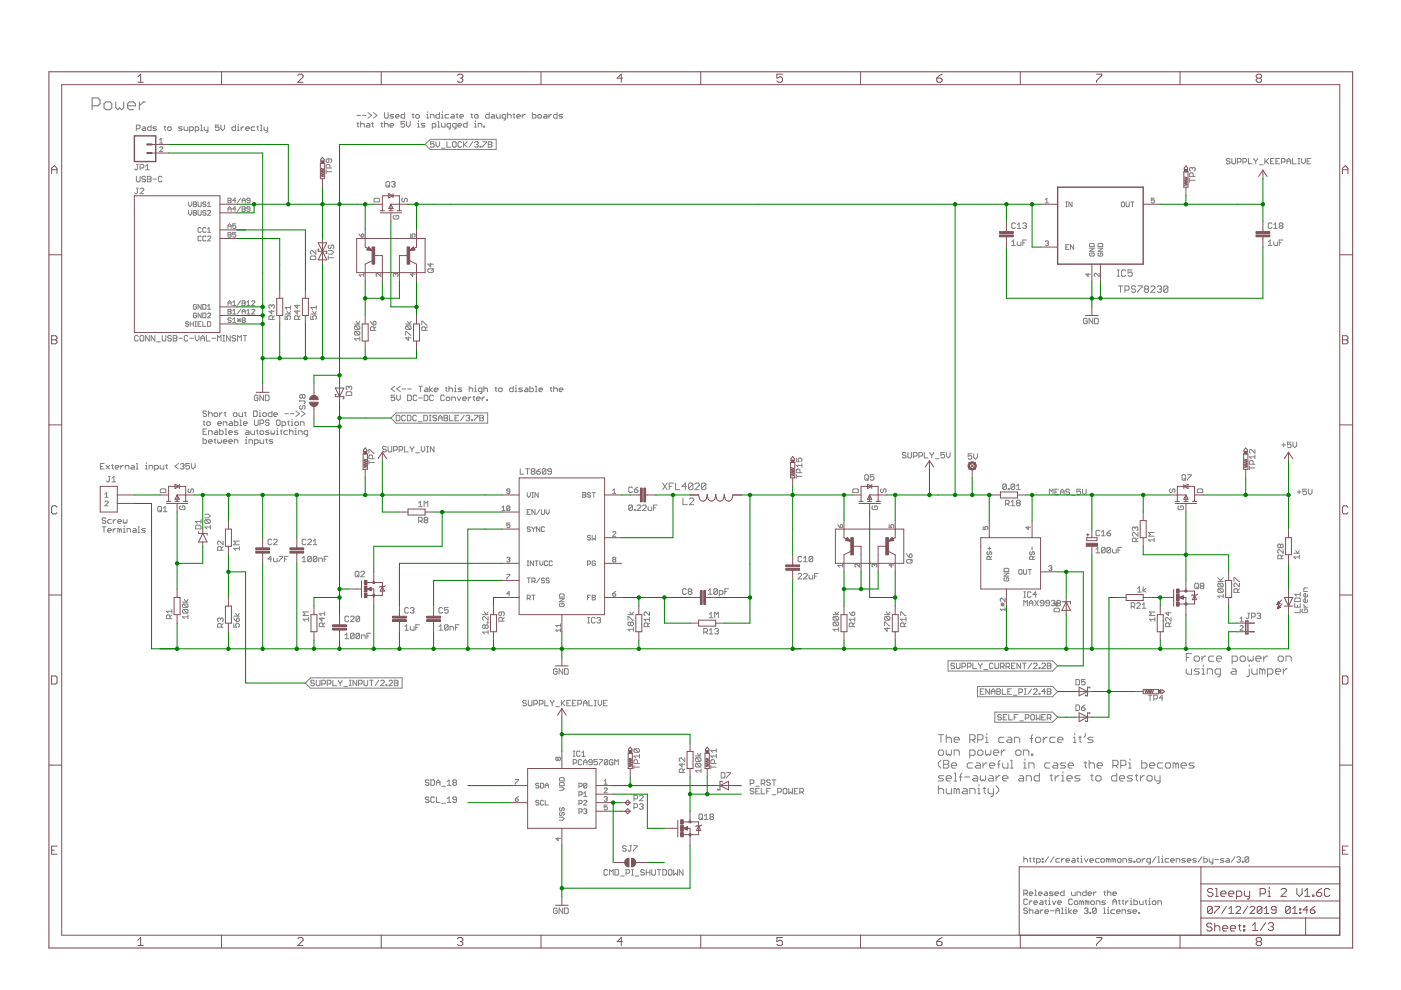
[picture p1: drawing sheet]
<svg xmlns="http://www.w3.org/2000/svg" width="297mm" height="210mm" viewBox="0 0 297 210" stroke-linecap="round" stroke-linejoin="round" font-family="sans-serif">
<g fill="none" stroke="#808080" stroke-width=".21">
<path d="M28.9 27.3h.6l.2-.2v-.4l-.2-.2h-.6v1.2M28.9 37.4v1l.2 .1h.4l.2-.1v-1M28.9 39.9h.4M28.9 34.9h.4M29.1 34.9v.9l-.2 .2-.3-.2M29.1 39.9v1l-.2 .2-.4-.2M29.7 35.6h.6l.2-.2v-.3l-.2-.2h-.6v1.1M30.3 26.9h.4l.2 .2v.6h-.6l-.2-.2 .2-.2h.6M30.9 37.6l-.2-.2h-.4l-.2 .4 .2 .2h.4l.2 .4-.2 .1h-.4l-.2-.1M30.9 36h.8M30.9 35.2l.4-.3v1.1M31.2 37.4h.6l.2 .2-.2 .4 .2 .4-.2 .1h-.6z"/>
<path d="M31.2 38h.6M32 26.5v1.2h-.5l-.3-.2v-.4l.3-.2h.5M32.4 38h.8M33.2 26.9h-.6l-.2 .2 .8 .4-.2 .2h-.6M33.8 29.7l.4-.4v1M33.8 30.3h.7M33.8 31.3l.2-.2h.3l.2 .2-.7 .9h.7M34.4 37.6l-.2-.2h-.4l-.2 .2v.8l.2 .1h.4l.2-.1M34.8 26.9h.3M34.9 26.7v.8l.2 .2M35.7 26.9h.4l.2 .2v.4l-.2 .2h-.4l-.2-.2v-.4zM38.7 26.9h-.6l-.2 .2 .2 .2h.4l.2 .2-.2 .2h-.6"/>
<path d="M39 26.9v.6l.2 .2h.6v-.8M40.2 27.7h.6l.2-.2v-.4l-.2-.2h-.6v1.2M41.4 27.7h.6l.1-.2v-.4l-.1-.2h-.6v1.2M42.5 26.5h.2v1.2M42.5 27.7h.4M43.3 26.9v.6l.2 .2h.6M44.1 26.9v1l-.4 .2M46.4 26.5h-.7v.6l.3-.2 .4 .2v.4l-.2 .2h-.4l-.1-.2M46.8 26.5v.8l.4 .4 .4-.4v-.8M49.9 26.5v1.2h-.5l-.2-.2v-.4l.2-.2h.5M50.3 26.9h.2v.8M50.3 27.7h.4"/>
<path d="M50.5 26.3v.2M51.1 26.9v.8M51.7 26.9l-.6 .4M52.1 27.3h.8l-.2-.4h-.4l-.2 .2v.4l.2 .2h.4M54 26.9h-.6l-.1 .2v.4l.1 .2h.6M54.4 26.9h.4M54.6 26.7v.8l.2 .2M55.2 26.5h.2v1.2M55.2 27.7h.4M56 26.9v.6l.2 .2h.5M56.7 26.9v1l-.3 .2M69.2 36.4h1.1"/>
<path d="M69.2 36v.8M69.7 33.7v.6l-.2 .2-.3-.2v-.4l.1-.2h.8l.2 .2v.4l-.2 .2M69.9 35.6v-.5l-.2-.2h-.4l-.1 .2v.5h1.1M75.7 24.5h.8M75.7 26.2h.4M75.9 26v.8l.2 .1M76.5 26.4l.1-.2h.4l.2 .2v.5M76.5 25.8v1.1M76.8 24.5h.8M77.8 26.2h.4l.2 .2v.5h-.6l-.2-.1 .2-.2h.6M78 23.9l.8 .6-.8 .5M78.8 26.2h.4"/>
<path d="M79 26v.8l.2 .1M79.2 23.9l.7 .6-.7 .5M80.7 26.2h.4M80.9 26v.8l.2 .1M81.5 23.9v.9l.2 .2h.4l.2-.2v-.9M81.5 25.8v1.1M81.5 26.4l.2-.2h.4l.2 .2v.5M81.8 38.7l.2-.2h.4l.2 .2v.7l-.2 .2h-.4l-.2-.2zM82.2 39.2l.4 .4M82.7 26.6h.8l-.2-.4h-.4l-.2 .2v.4l.2 .1h.4M83 38.7l.2-.2h.4l.2 .2-.2 .4M83.4 39.1h.2"/>
<path d="M83.5 24.3h-.6l-.2 .2 .2 .2h.4l.2 .1-.2 .2h-.6M83.6 39.1l.2 .1-.2 .4h-.4l-.2-.2M83.9 24.7h.7l-.2-.4h-.3l-.2 .2v.3l.2 .2h.3M85.8 23.9v1.1h-.6l-.2-.2v-.3l.2-.2h.6M85.8 25.8h-.8v.6l.4-.2 .4 .2v.4l-.2 .1h-.4l-.2-.1M86.2 25.8v.8l.4 .3 .4-.3v-.8M87.4 24.3h.4M87.5 24.1v.7l.3 .2M88.1 24.5l.2-.2h.4l.2 .2v.3l-.2 .2h-.4l-.2-.2zM88.5 26.2h.2v.7M88.5 26.9h.4M88.7 25.6v.2"/>
<path d="M90.1 26.2h-.6l-.2 .2 .2 .2h.4l.2 .2-.2 .1h-.6M90.5 25h.4M90.5 24.3h.2v.7M90.7 23.7v.2M91.2 29.5h14v2.2h-14l-1.1-1.1zM91.2 25v-.7h.6l.2 .2v.5M91.7 26.9h.5l.2-.1v-.4l-.2-.2h-.5v1.1M92 30.1h-.7v.5l.5-.2 .2 .2v.4l-.2 .2h-.3l-.2-.2M92.4 30.1v.7l.4 .4 .4-.4v-.7M92.8 26.9h.4M92.8 25.8h.2v1.1M93.2 23.9v1.1h-.6l-.2-.2v-.3l.2-.2h.6"/>
<path d="M93.6 25h.4M93.6 24.3h.2v.7M93.6 26.2v.6l.2 .1h.6v-.7M93.6 31.4h.8M93.8 23.7v.2M94.8 30.1v1.1h.7M95.1 24.3h-.5l-.2 .2v.3l.2 .2h.5M95.5 26.9h-.5l-.2-.1v-.4l.2-.2h.5v.9l-.4 .2M95.7 24.3h.4l.2 .2v.5h-.6l-.2-.2 .2-.1h.6M95.9 30.2l.2-.1h.4l.2 .1v.8l-.2 .2h-.4l-.2-.2zM96.7 24.3h.4M96.7 26.9h-.6l-.2-.1v-.4l.2-.2h.6v.9l-.4 .2"/>
<path d="M96.9 24.1v.7l.2 .2M97.1 26.6h.8l-.2-.4h-.4l-.2 .2v.4l.2 .1h.4M97.5 24.7h.8l-.2-.4h-.4l-.2 .2v.3l.2 .2h.4M97.9 30.2l-.2-.1h-.4l-.2 .1v.8l.2 .2h.4l.2-.2M98.3 30.1v1.1M98.5 30.6l.5 .6M99 25.8v1.1h-.5l-.2-.1v-.4l.2-.2h.5M99 30.1l-.7 .7M99.8 24.3h.4M100 24.1v.7l.2 .2M100.2 30.1l-.8 1.1M100.6 26.2h.2v.7"/>
<path d="M100.6 24.5l.2-.2h.4l.2 .2v.3l-.2 .2h-.4l-.2-.2zM100.6 26.9h.4M100.6 30.2l.2-.1h.4l.2 .1-.2 .4M100.8 25.6v.2M101 30.6h.2M101.2 30.6l.2 .2-.2 .4h-.4l-.2-.2M101.4 26.9v-.7h.6l.2 .2v.5M101.8 31h.2v.2h-.2zM102.4 30.1h.7v.1l-.7 .8v.2M102.6 26.8h.1v.1h-.1zM103.5 30.1h.6l.2 .1-.2 .4 .2 .4-.2 .2h-.6zM103.5 30.6h.6"/>
<path d="M103.7 23.9v1.1h-.6l-.2-.2v-.3l.2-.2h.6M104.3 24.3h.4l.2 .2v.5h-.6l-.2-.2 .2-.1h.6M105.3 24.3v.5l.2 .2h.5v-.7M107.2 25h-.6l-.2-.2v-.3l.2-.2h.6v.9l-.4 .2M107.6 24.5l.2-.2h.4l.2 .2v.5M107.6 23.9v1.1M108.8 24.3h.4M109 24.1v.7l.2 .2M109.6 24.7h.7l-.2-.4h-.4l-.1 .2v.3l.1 .2h.4M110.7 24.3v.7M111.3 24.3h-.2l-.4 .4M112.9 23.9v1.1h.6l.1-.2v-.3l-.1-.2h-.6"/>
<path d="M114 24.5l.2-.2h.4l.2 .2v.3l-.2 .2h-.4l-.2-.2zM115.4 24.3h.4l.2 .2v.5h-.6l-.2-.2 .2-.1h.6M116.4 24.3v.7M116.9 24.3l-.5 .4M118.1 23.9v1.1h-.6l-.2-.2v-.3l.2-.2h.6M119.3 24.3h-.6l-.2 .2 .2 .2h.4l.2 .1-.2 .2h-.6M252.2 38.2h1.2M252.2 37.8v.8M252.8 35.7l-.2-.2-.4 .2v.4l.2 .2M252.8 35.7l.2-.2 .4 .2v.4l-.2 .2M252.8 35.7v.2M253 37.4v-.5l-.2-.2h-.4l-.2 .2v.5h1.2"/>
<path d="M260.8 33.8l-.2-.2h-.4l-.2 .4 .2 .2h.4l.2 .3-.2 .2h-.4l-.2-.2M261.2 33.6v.9l.2 .2h.4l.2-.2v-.9M262.3 34.4h.6l.2-.2v-.4l-.2-.2h-.6v1.1M263.5 34.4h.6l.2-.2v-.4l-.2-.2h-.6v1.1M264.7 33.6v1.1h.8M265.9 33.6l.3 .6M266.2 34.2v.5M266.6 33.6v.2l-.4 .4M267 34.9h.8M268.2 33.6v1.1M268.4 34.2l.6 .5M269 33.6l-.8 .8"/>
<path d="M269.4 34.2h.3M270.1 33.6h-.7v1.1h.7M270.5 34.2h.4M271.3 33.6h-.8v1.1h.8M271.7 34.4h.6l.2-.2v-.4l-.2-.2h-.6v1.1M272.9 34.2h.7M272.9 34.7v-.7l.3-.4 .4 .4v.7M274 33.6v1.1h.8M275.2 33.6h.4M275.2 34.7h.4M275.4 33.6v1.1M276 33.6v.8l.4 .3 .4-.3v-.8"/>
<path d="M277.1 34.2h.4M277.9 33.6h-.8v1.1h.8M29.7 40.1l.2-.2h.4l.2 .2v.2l-.8 .8h.8M40 42.8v.7l.3 .3 .4-.3v-.7M40 44.6v.7l.3 .3 .4-.3v-.7M41 42.8h.5l.2 .2-.2 .3 .2 .3-.2 .2h-.5zM41 44.6h.5l.2 .2-.2 .3 .2 .4-.2 .1h-.5zM41 43.3h.5M41 45.1h.5M42 42.8v.8l.2 .2h.3l.2-.2v-.8M42 44.6v.9l.2 .1h.3l.2-.1v-.9M42.7 50.2l-.2-.1h-.3l-.2 .1v.7l.2 .2h.3l.2-.2"/>
<path d="M42.7 48.4l-.2-.1h-.3l-.2 .1v.7l.2 .2h.3l.2-.2M43.7 48.4l-.2-.1h-.3l-.2 .1v.7l.2 .2h.3l.2-.2M43.7 43l-.2-.2h-.3l-.2 .2 .2 .3h.3l.2 .2-.2 .3h-.3l-.2-.2M43.7 50.2l-.2-.1h-.3l-.2 .1v.7l.2 .2h.3l.2-.2M43.7 44.8l-.2-.2h-.3l-.2 .2 .2 .3h.3l.2 .2-.2 .3h-.3l-.2-.1M44 50.2l.2-.1 .5 .1-.7 .9h.7M44 43.8h.7M44 44.8l.2-.2 .5 .2-.7 .8h.7M44 43.2l.3-.4v1M44 48.6l.3-.3v1M44 49.3h.7M48.3 42h.5l.2 .2-.2 .3 .2 .3-.2 .2h-.5z"/>
<path d="M48.3 49.3h.5l.2 .1-.2 .4 .2 .3-.2 .2h-.5zM48.3 44.8v-.6l.4-.4 .3 .4v.6M48.3 48.5v-.7l.4-.3 .3 .3v.7M48.3 42.5h.5M48.3 48h.7M48.3 44.3h.7M48.3 49.8h.5M50 49.3h-.7v.5l.5-.2 .2 .2v.3l-.2 .2-.5-.2M50 47.5h-.7v.5l.5-.2 .2 .5-.2 .2-.5-.2M50 42.5h-.7l.5-.5v1M50 44.3h-.7l.5-.5v1M51 42l-.7 1"/>
<path d="M51 43.8l-.7 1M51.3 43v-.6l.4-.4 .3 .4v.6M51.3 43.8h.5l.2 .2-.2 .3 .2 .4-.2 .1h-.5zM51.3 42.5h.7M51.3 44.3h.5M53 42.5h-.5l-.2-.1 .2-.4 .5 .2v.6l-.2 .2-.5-.2M53 44.3h-.5l-.2-.1 .2-.4 .5 .2v.7l-.2 .1-.5-.1M66 54.3h.8l.2 .2v.5h-1.2v-.5zM67 53.1v.8l-.8-.8-.4 .2v.4l.2 .2M69.6 54.7h1.2M69.6 54.3v.7M69.6 53.1h.8l.4 .4-.4 .4h-.8"/>
<path d="M69.8 51.9l-.2 .2v.4l.4 .2 .2-.2v-.4l.4-.2 .2 .2v.4l-.2 .2M76.1 49.6l.5 .7M76.6 49.8l.2-.2 .3 .2v.3l-.1 .2h-.4zM77.1 58v.6M77.1 58.3h-1l.4 .3M79.5 42h.8l.2 .2v.6h-1.2v-.6zM80.8 58v.6l-.7-.6-.3 .1v.4l.1 .1M83.6 45.7l-.2 .1v.4l.2 .2h.7l.2-.2v-.4l-.2-.1h-.3v.3M83.9 58.1l-.2-.1-.3 .1 .1 .5M83.9 58.1l.2-.1 .3 .1v.4l-.2 .1M83.9 58.1v.2M85.4 42l-.2 .2v.4l.2 .2 .4-.2v-.4l.2-.2 .4 .2v.4l-.2 .2"/>
<path d="M87 49.6v.7h.5l-.1-.4 .1-.3h.3l.2 .2v.3l-.2 .2M87.5 58v.6l-.5-.5h1M90.9 57h.8l.2 .2v.4l-.2 .2h-.8l-.2-.2v-.4zM91.3 55.8v.8l-.6-.6h1.2M91.9 57l-.4 .4M214.5 52h.8M214.5 51.3l.4-.4v1.1M215.3 47.5l-.2-.2h-.4l-.2 .2v.7l.2 .2h.4l.2-.2M215.7 51.3v.6l.2 .1h.6v-.7M215.7 48.4h.8M215.7 47.6l.4-.3v1.1M216.9 51.5h.3"/>
<path d="M216.9 47.5l.1-.2h.4l.2 .2-.2 .4M217.2 47.9h.2M217.4 47.9l.2 .1-.2 .4h-.4l-.1-.2M217.6 50.9h-.7v1.1M221.6 51.2l.2-.1h.3l.2 .1-.2 .4M221.6 42.4l.4-.4v1M221.6 43h.7M222 51.6h.1M222.1 51.6l.2 .2-.2 .3-.5-.2M226 43.8h.3M226 42.8h.3M226 52.4h.3"/>
<path d="M226.1 42.8v1M226.6 51.9h-.6v1h.6M227.3 42.8v1l-.7-1v1M227.6 51.9v1l-.6-1v1M230.7 58v.6l-.5-.5h1M231 52.6h1l-1 .7h1M231.2 53.6l-.2 .2v.3l.2 .2h.6l.2-.2v-.3l-.2-.2h-.3v.4M231.2 51.6h.6l.2 .2v.5h-1v-.5zM232.8 52.6h1l-1 .7h1M232.8 51.8l.2-.2h.6l.2 .2v.5h-1zM233 53.6l-.2 .2v.3l.2 .2h.6l.2-.2v-.3l-.2-.2h-.3v.4M233 58v.6l-.8-.6-.2 .1v.4l.2 .1"/>
<path d="M236.9 58.6h.4M236.9 57.2h.4M237.1 57.2v1.4M237.7 43l.2-.2h.4l.1 .2v.6l-.1 .2h-.4l-.2-.2zM238.7 57.5l-.2-.3h-.5l-.2 .3v.9l.2 .2h.5l.2-.2M238.8 42.8v.8l.1 .2h.3l.2-.2v-.8M239.8 42.8h.6M240.1 57.2h-.9v.7l.4-.2h.2l.3 .2v.5l-.3 .2h-.4l-.2-.2M240.1 42.8v1M244.8 42h-.7v.5l.5-.1 .2 .4-.2 .2-.5-.2M268.9 51.3l.4-.4v1.1M268.9 52h.8"/>
<path d="M269.7 47.5l-.2-.2h-.4l-.2 .2v.7l.2 .2h.4l.2-.2M270.1 47.6l.3-.3v1.1M270.1 51.3v.6l.2 .1h.5v-.7M270.1 48.4h.7M271.2 51.5h.4M271.4 47.9l-.2-.3 .2-.3h.4l.2 .2-.2 .4M271.4 47.9l-.2 .1 .2 .4h.4l.2-.2-.2-.3M271.4 47.9h.4M272 50.9h-.8v1.1M29.3 71.3l-.2-.2h-.4l-.2 .2v.8l.2 .2h.4l.2-.2M29.9 71.1h.4l.2 .2v.8l-.2 .2h-.4l-.2-.2v-.8zM31.6 71.1v1.2l-.7-1.2v1.2"/>
<path d="M32.8 71.1v1.2l-.8-1.2v1.2M33.2 72.5h.8M34.4 71.1v1l.2 .2h.4l.2-.2v-1M36.3 71.3l-.2-.2h-.3l-.2 .2 .2 .4h.3l.2 .2-.2 .4h-.3l-.2-.2M36.7 71.1h.6l.2 .2-.2 .4 .2 .4-.2 .2h-.6zM36.7 71.7h.6M37.9 71.7h.8M39.8 71.3l-.2-.2h-.3l-.2 .2v.8l.2 .2h.3l.2-.2M40 68.4l-.2-.2-.5 .2 .2 .3 .5 .2-.2 .3-.5-.2M40.2 71.7h.8M40.3 68.7h.7M40.3 68.2v1"/>
<path d="M41 68.2v1M41.3 68.2h.4M41.3 69.2h.4M41.4 71.1v.8l.4 .4 .4-.4v-.8M41.5 68.2v1M41.7 64.7l-.2-.1-.5 .1v.7l.5 .2 .2-.2v-.3h-.4M41.7 66.5l-.2-.1-.5 .1v.7l.5 .2 .2-.5h-.4M42 68.7h.3M42.6 71.7h.7M42.6 72.3v-.8l.4-.4 .3 .4v.8M42.7 64.6v1l-.7-1v1M42.7 66.4v1l-.7-1v1"/>
<path d="M42.7 68.2h-.7v1h.7M43 64.6h.5l.2 .1v.7l-.2 .2h-.5zM43 66.4h.5l.2 .1v.7l-.2 .2h-.5zM43 68.2v1h.7M43.8 71.1v1.2h.7M44 65.6h.7M44 64.9l.3-.3v1M44 66.5l.2-.1 .5 .1-.7 .9h.7M44 68.2h.5l.2 .2v.6l-.2 .2h-.5zM44.9 71.7h.8M46.1 72.3v-1.2l.4 .4 .4-.4v1.2M47.3 71.1h.3"/>
<path d="M47.3 72.3h.3M47.5 71.1v1.2M48.3 65.6h.5l.2 .1-.2 .4 .2 .3-.2 .2h-.5zM48.3 64.8v-.7l.4-.3 .3 .3v.7M48.3 64.3h.7M48.3 66.1h.5M48.8 71.1v1.2l-.8-1.2v1.2M49 67.6l-.2-.2h-.3l-.2 .3 .2 .2h.3l.2 .3-.2 .2h-.3l-.2-.2M49.3 64.1l.4-.3v1M49.3 65.9l.4-.3v1M49.3 67.7l.4-.3v1M49.3 66.6h.7"/>
<path d="M49.3 64.8h.7M49.3 68.4h.7M50 71.3l-.2-.2h-.4l-.2 .2 .2 .4h.4l.2 .2-.2 .4h-.4l-.2-.2M50.3 67.9h.7M50.3 67.6l.7 .6M50.4 72.3v-1.2l.4 .4 .4-.4v1.2M50.7 67.6v.6M51 63.8l-.7 1M51 65.6l-.7 1M51 67.6l-.7 .6M51.3 63.8h.5l.2 .1-.2 .4 .2 .3-.2 .2h-.5zM51.3 66.6v-.7l.4-.3 .3 .3v.7"/>
<path d="M51.3 64.3h.5M51.3 66.1h.7M51.5 67.9l-.2-.2 .2-.3h.3l.2 .2-.2 .3M51.5 67.9l-.2 .2 .2 .3h.3l.2-.2-.2-.3M51.5 67.9h.3M51.6 71.1h.7M51.9 71.1v1.2M52.3 66.6h.7M52.3 64.8h.7M52.3 64.1l.4-.3v1M52.3 65.9l.4-.3v1M53.3 65.7l.2-.1h.3l.2 .1v.2l-.7 .7h.7"/>
<path d="M53.3 63.9l.2-.1h.3l.2 .1-.7 .9h.7M57.6 64.8l-.2-.2-.4 .2v.4l.2 .2M57.6 64.8l.2-.2 .4 .2v.4l-.2 .2M57.6 65.8v.8l-.6-.6h1.2M57.6 64.8v.2M57.8 67.7v-.6l-.2-.1h-.4l-.2 .1v.6h1.2M58.2 67l-.4 .4M60.5 67v.7h.5l-.2-.3 .2-.4h.4l.2 .1v.4l-.2 .2M60.5 66.6h1.1M60.8 66l.4 .6 .4-.6M61.6 64.8v.8M61.6 65.2h-1.1l.3 .4"/>
<path d="M63 65.8v.8l-.5-.6h1.1M63 64.6v.8l-.5-.6h1.1M63.2 67.7v-.6l-.2-.1h-.3l-.2 .1v.6h1.1M63.6 67l-.4 .4M65.9 67v.7h.6l-.2-.3 .2-.4h.4l.2 .1v.4l-.2 .2M65.9 66.6h1.2M66.3 66l.4 .6 .4-.6M67.1 65.2h-1.2l.4 .4M67.1 64.8v.8M75.1 68.7h1.2M75.3 70.3h.8l.2 .2v.3l-.2 .2M75.3 69.1l-.2 .2v.4l.2 .2h.8"/>
<path d="M75.3 69.1h.8l.2 .2v.4l-.2 .2M75.3 70.3l-.2 .2v.3l.2 .2h.8M75.3 70.3l.8 .7M75.3 69.1l.8 .8M75.5 68.1l.4 .6 .4-.6M76.3 71.8h-1.2l.4 .4M76.3 71.4v.8M78.5 68.1l.6 .8M79.3 70.1v-.6l-.2-.2h-.3l-.3 .2v.6h1.2M79.3 68.1l.4 .2v.4l-.2 .2h-.4v-.6zM79.7 69.3l-.4 .4M86 71v-.7l1.2 .7"/>
<path d="M86 68.7h1.2M86.2 69.1l-.2 .2v.4l.2 .2h.8M86.2 69.1h.8l.2 .2v.4l-.2 .2M86.2 69.1l.8 .8M86.4 68.1l.4 .6 .4-.6M86.6 71.4v.8l-.6-.6h1.2M89.4 68.9v-.8h.2l.8 .8h.2M90.2 70.1v-.6l-.2-.2h-.4l-.2 .2v.6h1.2M90.6 69.3l-.4 .4M230.5 67.7l-.2-.2h-.4l-.2 .2v.8l.2 .1h.4l.2-.1v-.4h-.4M231.7 67.5v1.1l-.8-1.1v1.1M232.1 67.5h.6l.2 .2v.8l-.2 .1h-.6z"/>
<path d="M237.1 60.6h.9M237.6 60.6v1.4M238.5 61.5h.7l.2-.2v-.4l-.2-.3h-.7v1.4M240.8 60.9l-.3-.3h-.4l-.2 .5 .2 .2h.4l.3 .2v.2l-.3 .3h-.4l-.2-.3M241.2 60.6h.9v.3l-.9 .8v.3M242.8 61.3l-.2-.2 .2-.5h.5l.2 .3-.2 .4M242.8 61.3h.5M242.8 61.3l-.2 .2 .2 .5h.5l.2-.3-.2-.4M244 60.9l.2-.3h.4l.3 .3v.2l-.9 .9h.9M245.3 60.9l.3-.3h.4l.3 .3-.3 .4M245.8 61.3h.2M246 61.3l.3 .2-.3 .5h-.4l-.3-.3"/>
<path d="M247.6 60.9l-.2-.3h-.5l-.2 .3v.8M247.6 60.9v.8l-.2 .3h-.5l-.2-.3M247.6 60.9l-.9 .8M21.3 98.9h.4M22.1 98.3h-.8v1.1h.8M22.5 98.7l.7 .7M23.2 98.7l-.7 .7M23.6 98.7h.4M23.8 98.5v.8l.2 .1M24.4 99.1h.8l-.2-.4h-.4l-.2 .2v.4l.2 .1h.4M25.6 98.7v.7M26.2 98.7l-.6 .4"/>
<path d="M26.6 99.4v-.7h.5l.2 .2v.5M27.9 98.7h.4l.2 .2v.5h-.6l-.2-.1 .2-.2h.6M28.9 98.3h.2v1.1M28.9 99.4h.4M30.8 99.4h.4M30.8 98.7h.2v.7M31 98.1v.2M31.6 99.4v-.7h.6l.2 .2v.5M32.8 99.4h.6l.2-.1v-.4l-.2-.2h-.6v1.1M34 98.7v.6l.1 .1h.6v-.7M35.1 98.7h.4M35.3 98.5v.8l.2 .1"/>
<path d="M37.8 98.3l-.7 .6 .7 .5M38.2 98.5l.2-.2h.4l.2 .2-.2 .4M38.6 98.9h.2M38.8 98.9l.2 .2-.2 .3h-.4l-.2-.1M40.2 98.3h-.8v.6l.4-.2 .4 .2v.4l-.2 .1h-.4l-.2-.1M40.6 98.3v.8l.4 .3 .4-.3v-.8M43.1 92.9v1.1h.5l.2-.2v-.4l-.2-.2h-.5M43.1 89.4h.3M43.1 91.5h.3M43.2 89.2v.8l.2 .2M43.8 87.3l-.2-.2h-.4l-.1 .2 .1 .4h.4l.2 .2-.2 .4h-.4l-.1-.2M43.8 91h-.7v1.1h.7"/>
<path d="M44 89.4h.4l.2 .2v.4l-.2 .2h-.4l-.2-.2v-.4zM44.2 87.7l.2-.2h.4l.2 .2v.6M44.2 87.1v1.2M44.2 92.1v-.8h.6l.2 .2v.6M44.2 93.6h.8l-.2-.4h-.4l-.2 .2v.4l.2 .2h.4M45.4 87.7l.2-.2h.4l.2 .2v.4l-.2 .2h-.4l-.2-.2zM45.4 93.2h.4M45.6 91.3h.4l.2 .2v.6h-.6l-.2-.2 .2-.2h.6M45.6 93v.8l.2 .2M46.2 89.8h.7l-.1-.4h-.4l-.2 .2v.4l.2 .2h.4M46.2 93.2v.6l.2 .2 .1-.2 .3 .2 .1-.2v-.6M46.6 87.5v.8"/>
<path d="M46.6 91v1.1h.5l.2-.2v-.4l-.2-.2h-.5M47.1 87.5l-.5 .4M47.3 90.2v-.8h.6l.2 .2v.6M47.3 93.6h.8l-.2-.4h-.4l-.2 .2v.4l.2 .2h.4M47.5 87.5h.4M47.7 87.3v.8l.2 .2M47.7 91h.2v1.1M47.7 92.1h.4M48.5 91.7h.8l-.2-.4h-.4l-.2 .2v.4l.2 .2h.4M48.5 93.6h.8l-.2-.4h-.4l-.2 .2v.4l.2 .2h.4M48.7 89.4h.4l.2 .2v.6h-.6l-.2-.2 .2-.2h.6M49.5 87.7l.2-.2h.4l.1 .2v.4l-.1 .2h-.4l-.2-.2z"/>
<path d="M49.7 89v1.2h.5l.2-.2v-.4l-.2-.2h-.5M49.7 94v-.8h.5l.2 .2v.6M50.4 91.3h-.5l-.2 .2 .7 .4-.2 .2h-.5M50.7 87.5v.6l.1 .2h.6v-.8M50.8 90.2h.4M50.8 89h.2v1.2M51.6 89.8h.8l-.2-.4h-.4l-.2 .2v.4l.2 .2h.4M51.8 87.5h.4M52 87.3v.8l.2 .2M52 94h.4M52 93.2h.2v.8M52.2 91.3h.4l.2 .2v.6h-.6l-.2-.2 .2-.2h.6"/>
<path d="M52.2 92.6v.3M52.8 94v-.8h.6l.2 .2v.6M53.2 91.3v.6l.2 .2h.6v-.8M53.8 87.1h.5l.2 .2v.8l-.2 .2h-.5zM54 89v1l.1 .2h.4l.2-.2v-1M54 94h.5l.2-.2v-.4l-.2-.2h-.5v1.2M54.3 91.3h.4M54.5 91.1v.8l.2 .2M54.7 84l-.2-.2h-.4l-.2 .2v.8l.2 .1h.4l.2-.1v-.4h-.4M54.9 88.3h.4M54.9 87.5h.2v.8M55.1 87v.1"/>
<path d="M55.1 89.8h.6l.2-.2v-.4l-.2-.2h-.6v1.2M55.1 93.2v.6l.2 .2h.6v-.8M55.3 91.3h.4l.2 .2v.4l-.2 .2h-.4l-.2-.2v-.4zM55.7 87.7l.2-.2h.4l.2 .2v.4l-.2 .2h-.4l-.2-.2zM55.9 83.8v1.1l-.8-1.1v1.1M56.3 83.8h.6l.1 .2v.8l-.1 .1h-.6zM56.3 93.2h.4M56.5 93v.8l.2 .2M57.1 89.2l-.2-.2h-.4l-.2 .2 .2 .4h.4l.2 .2-.2 .4h-.4l-.2-.2M57.1 91.3h-.6l-.2 .2 .2 .2h.4l.2 .2-.2 .2h-.6M57.5 91.3v.6l.2 .2 .1-.2 .2 .2 .2-.2v-.6M57.7 87.1v1.2h-.6l-.2-.2v-.4l.2-.2h.6"/>
<path d="M57.8 93.2h-.5l-.2 .2 .2 .2h.4l.1 .2-.1 .2h-.6M58 87.9h.8l-.2-.4h-.4l-.2 .2v.4l.2 .2h.4M58.6 91.3h.2v.8M58.6 89.2l.2-.2h.4l.2 .2v.8l-.2 .2h-.4l-.2-.2zM58.6 92.1h.4M58.8 90.8v.2M59.4 91.3h.4M59.6 91.1v.8l.2 .2M59.8 90.2h.6l.2-.2v-.4l-.2-.2h-.6v1.2M60.4 87.7h.8M61 89.4h.4M61 91.3h-.6l-.2 .2v.4l.2 .2h.6"/>
<path d="M61.2 89.2v.8l.2 .2M61.4 91.5l.2-.2h.3l.2 .2v.6M61.4 91v1.1M61.6 87.7h.7M61.7 89.4h.2v.8M61.7 90.2h.4M61.9 88.9v.1M62.5 92.1h.4M62.5 91.3h.2v.8M62.7 87.1l.8 .6-.8 .6M62.7 89.4h.4l.2 .2v.4l-.2 .2h-.4l-.2-.2v-.4zM62.7 90.8v.2"/>
<path d="M63.3 92.1v-.8h.6l.2 .2v.6M63.5 84.8v.4M63.5 85h1l.2 .2-.2 .4M63.7 90.2v-.8h.6l.2 .2v.6M63.7 86l-.2 .2v.4l.4 .2 .2-.2v-.4l.4-.2 .2 .2v.4l-.2 .2M63.9 87.1l.8 .6-.8 .6M64.1 83.8l-.2-.1-.4 .1v.4l.2 .2 .4-.2M64.1 83.8v.4M64.1 83.8l.2-.1 .4 .1v.4l-.2 .2-.4-.2M65.2 92.1h-.5l-.2-.2v-.4l.2-.2h.5v1l-.3 .2M73.6 83.1h.8l.2 .2v.5h-1.2v-.5zM74 82.1l-.2-.2-.4 .2v.4l.2 .2"/>
<path d="M74 82.1l.2-.2 .4 .2v.4l-.2 .2M74 82.1v.2M78.2 98h1.2M78.2 96.1v-.8l1.2 .8M78.2 97.6v.8M79 97.3v-.6l-.2-.2h-.4l-.2 .2v.6h1.2M81.9 94.8l-.2-.1h-.4l-.2 .4 .2 .1h.4l.2 .4-.2 .2h-.4l-.2-.2M82.3 94.7v.9l.2 .2h.4l.2-.2v-.9M82.9 88.6l1.1-1.1h19.4v2.2h-19.4zM83.5 95.4h.5l.2-.2v-.4l-.2-.1h-.5v1.1M83.7 81.9l-.8 .6 .8 .5M83.7 83.8h-.8v.6l.4-.2 .4 .2v.4l-.2 .1h-.4l-.2-.1"/>
<path d="M84 88.1h.6l.2 .1v.8l-.2 .2h-.6zM84.1 83.8v.8l.4 .3 .4-.3v-.8M84.6 95.4h.6l.2-.2v-.4l-.2-.1h-.6v1.1M84.9 81.9l-.8 .6 .8 .5M85.3 82.5h.7M85.8 94.7v1.1h.8M86 88.2l-.2-.1h-.4l-.2 .1v.8l.2 .2h.4l.2-.2M86.4 88.1h.5l.2 .1v.8l-.2 .2h-.5zM86.4 82.5h.8M86.4 83.8h.6l.2 .2v.8l-.2 .1h-.6zM87 94.7l.3 .5M87.3 95.2v.6"/>
<path d="M87.7 94.7v.1l-.4 .4M88.1 96h.8M88.3 88.2l-.2-.1h-.4l-.2 .1v.8l.2 .2h.4l.2-.2M88.4 84l-.2-.2h-.4l-.2 .2v.8l.2 .1h.4l.2-.1M88.7 89.4h.8M88.8 81.9h.7M88.8 84.4h.7M89.2 81.9v1.1M89.3 94.7v.7l.4 .4 .4-.4v-.7M89.9 88.1h.5l.2 .1v.8l-.2 .2h-.5zM89.9 83.8h.6l.2 .2v.8l-.2 .1h-.6zM90.1 82.3h.4l.2 .2v.5h-.6l-.2-.2 .2-.1h.6"/>
<path d="M90.5 94.7h.3M90.5 95.8h.3M90.7 94.7v1.1M91 89.2h.4M91 88.1h.4M91.1 81.9v1.1M91.2 88.1v1.1M91.7 82.3l-.6 .4 .6 .3M91.9 84l-.2-.2h-.4l-.2 .2v.8l.2 .1h.4l.2-.1M92 94.7v1.1l-.8-1.1v1.1M92.1 82.7h.8l-.2-.4h-.4l-.2 .2v.3l.2 .2h.4M92.6 88.2l-.2-.1h-.4l-.2 .1 .2 .4h.4l.2 .2-.2 .4h-.4l-.2-.2"/>
<path d="M93 89.2v-.8l.4-.3 .3 .3v.8M93 88.6h.7M94.1 88.1h.6l.2 .1-.2 .4 .2 .4-.2 .2h-.6zM94.1 88.6h.6M94.2 84l-.2-.2h-.4l-.1 .2v.8l.1 .1h.4l.2-.1M94.4 82.3h.4M94.6 82.1v.7l.2 .2M94.8 84.2h.4l.2 .2v.4l-.2 .1h-.4l-.2-.1v-.4zM95.2 82.5l.2-.2h.4l.2 .2v.5M95.2 81.9v1.1M95.3 88.1v1.1h.8M95.8 84.9v-.7h.6l.2 .2v.5"/>
<path d="M96.4 82.3h.2v.7M96.4 83h.4M96.5 88.6h.4M96.6 81.7v.2M96.9 84.2l.4 .7 .4-.7M97.2 88.1h-.7v1.1h.7M97.9 82.3h-.6l-.2 .2 .2 .2h.4l.2 .1-.2 .2h-.6M98.1 84.6h.8l-.2-.4h-.4l-.2 .2v.4l.2 .1h.4M98.4 88.1l-.8 1.1M98.8 88.2l.2-.1h.4l.2 .1-.2 .4M99.2 88.6h.2M99.3 84.2v.7"/>
<path d="M99.4 88.6l.2 .2-.2 .4h-.4l-.2-.2M99.5 82.5l.2-.2h.4l.1 .2v.5M99.5 81.9v1.1M99.9 84.2l-.6 .4M100 89h.2v.2h-.2zM100.3 84.2h.3M100.5 84v.8l.1 .1M100.6 88.1h.7v.1l-.7 .8v.2M100.6 82.3h.2v.7M100.6 83h.4M100.8 81.7v.2M101 84.6h.8l-.2-.4h-.4l-.2 .2v.4l.2 .1h.4"/>
<path d="M101.7 88.1h.6l.2 .1-.2 .4 .2 .4-.2 .2h-.6zM101.7 88.6h.6M102.2 83h-.6l-.2-.2v-.3l.2-.2h.6v.9l-.4 .2M102.2 84.2v.7M102.6 82.5l.2-.2h.4l.2 .2v.5M102.6 81.9v1.1M102.8 84.2l-.6 .4M103.2 84.8h.2v.1h-.2zM104.9 82.3h.4M105.1 82.1v.7l.2 .2M105.9 82.3h.4l.2 .2v.3l-.2 .2h-.4l-.2-.2v-.3zM108.8 81.9v1.1h-.6l-.2-.2v-.3l.2-.2h.6"/>
<path d="M109.2 82.3h.2v.7M109.2 83h.4M109.4 81.7v.2M110.3 99.4v1.1h.8M110.8 82.3h-.6l-.2 .2 .2 .2h.4l.2 .1-.2 .2h-.6M111.4 82.3h.3l.2 .2v.5h-.5l-.2-.2 .2-.1h.5M111.5 99.4h.7M111.8 99.4v1.1M112.3 81.9v1.1h.6l.2-.2v-.3l-.2-.2h-.6M112.8 99.9l-.2 .2 .2 .4h.4l.2-.1-.2-.5M112.8 99.9l-.2-.1 .2-.4h.4l.2 .2-.2 .3M112.8 99.9h.4"/>
<path d="M113.5 81.9h.2v1.1M113.5 83h.4M113.8 99.9h.6l.2 .5-.2 .1h-.4l-.2-.1zM114.3 82.7h.7l-.1-.4h-.4l-.2 .2v.3l.2 .2h.4M114.6 99.4l-.8 .5M115.7 99.6v.8l-.2 .1h-.3l-.2-.1M115.7 99.6l-.2-.2h-.3l-.2 .2v.8M115.7 99.6l-.7 .8M116.6 82.3h.4M116.8 82.1v.7l.2 .2M116.9 99.9h-.6l-.2-.1 .2-.4h.4l.2 .2v.8l-.2 .1h-.4l-.2-.1M117.4 82.5l.2-.2h.4l.2 .2v.5"/>
<path d="M117.4 81.9v1.1M118.6 82.7h.7l-.2-.4h-.4l-.1 .2v.3l.1 .2h.4M168.8 97.1v.8h.6l-.2-.4 .2-.4h.4l.2 .2v.4l-.2 .2M170 98.7h-1.2l.4 .4M170 98.3v.8M192.1 96.1l-.2-.2h-.4l-.2 .2 .2 .4h.4l.2 .2-.2 .4h-.4l-.2-.2M192.5 95.9v1l.2 .2h.4l.2-.2v-1M193.7 96.7h.5l.2-.2v-.4l-.2-.2h-.5v1.2M194.8 96.7h.6l.2-.2v-.4l-.2-.2h-.6v1.2M196 95.9v1.2h.8M197.2 95.9l.3 .6M197.5 96.5v.6"/>
<path d="M197.9 95.9l-.4 .6M198.3 97.3h.8M200.3 95.9h-.8v.6l.4-.2 .4 .2v.4l-.2 .2h-.4l-.2-.2M200.7 95.9v.8l.3 .4 .4-.4v-.8M206 96.2h-.7v.6l.4-.2 .3 .2v.4l-.2 .2h-.3l-.2-.2M206.4 96.2v.8l.4 .4 .4-.4v-.8M264.9 99.2h1.2M264.9 98.8v.8M265.7 98.4v-.6l-.2-.2h-.4l-.2 .2v.6h1.2M266.1 95.3v.8l-.8-.8-.4 .2v.4l.2 .2M266.1 96.9h-1.2l.4 .4M266.1 96.5v.8"/>
<path d="M271.8 94.3h.8M272.2 94v.7M273.7 93.7h-.7v.6l.3-.2 .4 .2v.4l-.2 .2h-.3l-.2-.2M274.1 93.7v.8l.4 .4 .4-.4v-.8M21.7 111.7h.7M22.1 111.7v1.2M22.2 104.8l.4-.4v1M22.2 106.4l.2-.1h.4l.1 .1v.2l-.7 .7h.7M22.2 105.4h.7M22.4 110l-.2-.2h-.3l-.2 .2 .2 .4h.3l.2 .2-.2 .4h-.3l-.2-.2M22.8 112.5h.8l-.2-.4h-.4l-.2 .2v.4l.2 .2h.4M23 101h.4"/>
<path d="M23.2 101v1l-.2 .2-.4-.2M23.6 110.2h-.6l-.2 .2v.4l.2 .2h.6M23.7 102.2h.8M23.7 101.4l.5-.4v1.2M24 110.2v.8M24 112.1v.8M24.6 110.2h-.2l-.4 .4M24.6 112.1h-.2l-.4 .4M25 110.6h.7l-.2-.4h-.3l-.2 .2v.4l.2 .2h.3M25.4 112.3l-.4-.2v.8M25.4 112.3l.1-.2 .2 .2v.6M25.4 112.3v.6"/>
<path d="M26.1 110.2v.6l.2 .2 .2-.2 .2 .2 .2-.2v-.6M26.1 112.9h.4M26.1 112.1h.2v.8M26.3 111.5v.2M26.9 112.9v-.8h.6l.2 .2v.6M28.3 112.1h.4l.2 .2v.6h-.6l-.2-.2 .2-.2h.6M29.3 111.7h.1v1.2M29.3 112.9h.4M30.8 112.1h-.6l-.2 .2 .2 .2h.4l.2 .2-.2 .2h-.6M33.5 107.5l.2-.1h.3l.2 .1v.8l-.2 .2h-.3l-.2-.2zM33.8 108.1l.4 .4M34.2 103.7h.7l.3 .1v.6h-1.2v-.6z"/>
<path d="M34.6 108.5h.8M34.6 107.7l.4-.3v1.1M38.3 107.3l-.2 .2v.4l.2 .2h.7l.2-.2v-.4l-.2-.2h-.3v.4M40.1 103.7l-.2 .1v.4l.2 .2 .3-.2v-.4l.3-.1 .3 .1v.4l-.1 .2M41.4 111.5l.2-.1h.8l.2 .1v.6h-1.2zM42.6 110.6h-1.2l.4 .4M42.6 110.2v.8M43.4 109h.8l.4 .4-.4 .4h-.8M43.6 110.2h.8l.2 .2v.4l-.2 .2M43.6 110.2l-.2 .2v.4l.2 .2h.8M43.6 110.2l.8 .8M44.6 111.4v.7"/>
<path d="M44.6 111.7h-1.2l.4 .4M46.9 116.7v-.6l-.2-.2h-.4l-.2 .2v.6h1.2M47.3 114.7v.8l-.8-.8-.4 .2v.4l.2 .2M47.3 115.9l-.4 .4M50.7 116.3h-1.1l.4 .4M50.7 115.9v.8M50.7 114.7h-1.1l.4 .4-.4 .4h1.1M57.6 114.5l-.2-.2h-.4l-.2 .2v.8l.2 .2h.4l.2-.2M57.6 118.5h-.8l.6-.5v1.1M58 118.3v.6l.2 .2h.6v-.8M58 114.5l.2-.2h.4l.2 .2v.2l-.8 .8h.8M59.2 118h.7v.2l-.7 .7v.2"/>
<path d="M60.3 118.5h.4M61.1 118h-.8v1.1M64.1 118.3l.4-.3v1.1M64.1 119.1h.8M64.9 114.5l-.2-.2h-.4l-.2 .2v.8l.2 .2h.4l.2-.2M65.2 114.5l.2-.2h.4l.2 .2v.2l-.8 .8h.8M66 118.2l-.2-.2h-.4l-.2 .2v.7M66 118.2v.7l-.2 .2h-.4l-.2-.2M66 118.2l-.8 .7M66.4 115.5h.8M66.4 114.7l.4-.4v1.2M67.2 118.2v.7l-.2 .2h-.4l-.2-.2"/>
<path d="M67.2 118.2l-.2-.2h-.4l-.2 .2v.7M67.2 118.2l-.8 .7M67.6 119.1v-.8h.6l.1 .2v.6M68.7 118.5h.4M69.5 118h-.8v1.1M88.8 106.7l.3-.4v1.1M88.8 110.5h.5l.2-.2v-.4l-.2-.2h-.5v1.1M88.8 107.4h.7M89.1 110.5l.4 .3M89.9 107.4v-1.1l.4 .4 .4-.4v1.1M90.1 110.3l-.2-.2 .2-.4h.4l.2 .2-.2 .4M90.1 110.3l-.2 .2 .2 .3h.4l.2-.1-.2-.4"/>
<path d="M90.1 110.3h.4M106.4 107.6l.4-.3v1M106.4 108.3h.7M107.4 118.3l.5-.1 .2 .1-.2 .3M107.8 118.6h.1M107.9 118.6l.2 .2-.2 .3-.5-.1M108.1 104.1h-.5l-.2-.1 .2-.3 .5 .1v.7l-.2 .1-.5-.1M108.1 107.4l-.5-.1-.2 .1v.7M108.1 110.9h-.7v.5l.4-.2 .3 .2-.2 .5-.5-.2M108.1 107.4v.7l-.2 .2-.5-.2M108.1 107.4l-.7 .7M111.8 119.9h.3"/>
<path d="M111.8 104.4v.7l.3 .3 .3-.3v-.7M111.8 108.6h.3M111.8 118.9h.3M111.9 118.9v1M112.4 111.9l-.1-.2h-.4l-.1 .3 .1 .2h.4l.1 .3-.1 .2h-.4l-.1-.2M112.4 108.1h-.6v1h.6M112.8 111.7l.3 .5M112.8 104.4h.3M112.8 105.4h.3M112.9 104.4v1M113.1 112.2v.5M113.1 118.9v1l-.7-1v1"/>
<path d="M113.4 108.1v1l-.6-1v1M113.4 111.7l-.3 .5M113.4 118.9h.7M113.8 118.9v1M114.1 104.4v1l-.7-1v1M114.4 118.9v.7l.4 .3 .3-.3v-.7M114.4 108.1l-.6 1M114.4 111.7v1l-.6-1v1M114.8 108.1v.8l.1 .2h.4l.1-.2v-.8M115.4 111.9l-.1-.2h-.4l-.1 .2v.6l.1 .2h.4l.1-.2M115.8 108.1v.6l.3 .4 .3-.4v-.6M116.1 119.1l-.1-.2h-.4l-.2 .2v.7l.2 .1h.4l.1-.1"/>
<path d="M117.1 119.1l-.2-.2h-.3l-.2 .2v.7l.2 .1h.3l.2-.1M123.5 104.4h.6l.1 .2-.1 .3 .1 .4-.1 .1h-.6zM123.5 104.9h.6M124.6 119.6h.5l.1-.2v-.3l-.1-.2h-.5v1M125.2 113.7l-.1-.2-.5 .2 .1 .3 .5 .2-.1 .3-.5-.2M125.2 104.6l-.5-.2-.1 .4 .5 .1 .1 .4-.1 .1-.5-.1M125.6 113.5v1l.3-.3 .3 .3v-1M125.6 104.4h.6M125.9 104.4v1M126.2 119.1l-.1-.2h-.4l-.1 .2v.7l.1 .1h.4l.1-.1v-.4h-.3M129.9 112.9l.2-.2 .5 .2-.7 .8h.7M129.9 104.6h.7"/>
<path d="M129.9 104l.3-.3v.9M130.1 118.6l-.2-.1 .2-.3 .5 .1-.2 .3M130.1 118.6h.3M130.1 118.6l-.2 .2 .2 .3h.3l.2-.1-.2-.4M134.1 107.3l-.2-.2h-.4l-.2 .2v.7M134.1 103.5l-.2-.2h-.4l-.2 .2v.7l.2 .2h.4l.2-.2M134.1 107.3v.7l-.2 .2h-.4l-.2-.2M134.1 107.3l-.8 .7M134.5 103.8h.6l.2 .4-.2 .2h-.4l-.2-.2zM134.5 108h.2v.2h-.2zM135.1 107.3l.2-.2h.4l.1 .2v.2l-.7 .7h.7M135.3 103.3l-.8 .5"/>
<path d="M136.2 107.3l.2-.2h.4l.2 .2v.2l-.8 .7h.8M137.4 107.5v.5l.2 .2h.6v-.7M138.6 107.7h.4M139.3 107.1h-.7v1.1M140.5 102.4l.9 1.4M141.4 102.4l-.9 1.4M141.9 103.1h.4M142.8 102.4h-.9v1.4M143.2 102.4v1.4h1M144.8 105.6v1.4h.9M145.5 103.1h-.9l.7-.7v1.4M146.2 105.8l.2-.2h.5l.2 .2v.3l-.9 .9h.9"/>
<path d="M146.9 102.7l-.2-.3h-.5l-.2 .3v.9M146.9 102.7v.9l-.2 .2h-.5l-.2-.2M146.9 102.7l-.9 .9M147.3 102.7l.3-.3h.4l.3 .3v.2l-1 .9h1M149.6 102.7l-.2-.3h-.5l-.2 .3v.9M149.6 102.7v.9l-.2 .2h-.5l-.2-.2M149.6 102.7l-.9 .9M168.8 101h1.2M168.8 100.6v.8M169.6 100.2v-.5l-.2-.2h-.4l-.2 .2v.5h1.2M170 118.2l-.2-.2h-.4l-.2 .2v.7l.2 .2h.4l.2-.2M170.4 119.1h.8"/>
<path d="M170.4 118.3l.4-.3v1.1M172.3 118.2v.7l-.2 .2h-.4l-.2-.2M172.3 118.2l-.2-.2h-.4l-.2 .2v.7M172.3 118.2l-.8 .7M177.6 111.2l.5 .7M178.1 111.4l.4-.2 .1 .5-.1 .2h-.4zM178.6 119.6v.6M178.6 119.9h-1l.4 .3M180.8 103.8l.2-.1h.8l.2 .1v.6h-1.2zM182.3 119.6v.6l-.7-.6-.3 .2 .1 .4M183.5 100.6h.4l.2 .2v.8l-.2 .2h-.4l-.2-.2v-.8zM183.7 101.4l.4 .4"/>
<path d="M185.1 107.3l-.2 .2v.4l.2 .2h.7l.2-.2v-.4l-.2-.2h-.3v.4M185.3 100.6h-.8v.6l.4-.2 .4 .2v.4l-.2 .2h-.4l-.2-.2M185.4 119.8l.1-.2 .4 .2-.2 .4M185.4 119.8l-.2-.2-.3 .2 .2 .4M185.4 119.8v.1M186.9 103.7l-.2 .1v.4l.2 .2 .4-.2v-.4l.2-.1 .4 .1v.4l-.2 .2M188.5 111.2v.7h.5l-.2-.4 .2-.3h.4l.1 .2-.1 .5M189 119.6v.6l-.5-.4h1M192.2 118.8l.2-.2h.8l.2 .2v.4l-.2 .2h-.8l-.2-.2zM192.2 117.4l.6 .8M193 117.4l.4 .2v.4l-.2 .2h-.4v-.6zM193.4 118.6l-.4 .4"/>
<path d="M208.4 111.6v.7h.6l-.2-.5 .5-.2 .1 .2v.3l-.1 .2M209.4 116.3h.7M209.4 117l-.1 .1 .1 .5 .3-.1 .2-.5 .3 .1-.1 .5M209.7 116v.6M209.9 118.6v-.5l-.5-.1-.1 .1v.5h.9M210.2 118l-.3 .3M213.2 106.8h.6l.2-.2v-.3l-.2-.2h-.6v1.1M213.4 102.8l-.2-.2h-.4l-.2 .2v.8M213.4 102.8v.8l-.2 .2h-.4l-.2-.2M213.4 102.8l-.8 .8M213.6 106.8l.4 .4M213.8 103.6h.2v.2h-.2z"/>
<path d="M214.4 106.4l.3-.3v1.1M214.4 107.2h.7M215.1 102.8l-.2-.2h-.4l-.1 .2v.8M215.1 102.8v.8l-.2 .2h-.4l-.1-.2M215.1 102.8l-.7 .8M215.5 103.8h.8M215.5 103l.4-.4v1.2M215.7 106.6l-.2 .2 .2 .4h.4l.2-.2-.2-.4M215.7 106.6l-.2-.2 .2-.3h.4l.2 .2-.2 .3M215.7 106.6h.4M218 111.6v.7l-.5-.5h1M218.5 117l-.2 .1 .2 .5 .3-.1 .2-.5 .3 .1-.2 .5"/>
<path d="M218.8 116v.6M219 118.6v-.5l-.2-.1h-.3l-.2 .1v.5h1M219.3 118l-.3 .3M222.5 104.9v-1.2l.4 .4 .4-.4v1.2M223.7 104.3h.3M224.4 103.7h-.7v1.2h.7M224.8 104.9v-.8l.4-.4 .4 .4v.8M224.8 104.3h.8M226.8 103.9l-.2-.2h-.4l-.2 .4 .2 .2h.4l.2 .4-.2 .2h-.4l-.2-.2M227.2 105.1h.7M229.1 103.7h-.8v.6l.4-.2 .4 .2v.4l-.2 .2h-.4l-.2-.2M229.5 103.7v.8l.4 .4 .4-.4v-.8"/>
<path d="M232.4 116.5l.3-.4v1.1M232.4 117.2h.8M233.2 112.6l-.2-.2h-.4l-.2 .2v.8l.2 .2h.4l.2-.2M233.5 113.6h.8M233.5 112.8l.4-.4v1.2M234.3 116.3v.7l-.2 .2h-.4l-.2-.2M234.3 116.3l-.2-.2h-.4l-.2 .2v.7M234.3 116.3l-.8 .7M234.7 113h.6l.2 .4-.2 .2h-.4l-.2-.2zM235.5 116.3v.7l-.2 .2h-.4l-.2-.2M235.5 116.3l-.2-.2h-.4l-.2 .2v.7M235.5 116.3l-.8 .7"/>
<path d="M235.5 112.4l-.8 .6M235.9 116.5v.5l.2 .2h.5v-.7M237 116.6h.4M237.8 116.1h-.8v1.1M240.7 111.9v.2M240.7 111.9l-.2-.2-.4 .2v.4l.2 .2M240.7 111.9l.2-.2 .4 .2v.4l-.2 .2M240.9 114.9v-.6l-.2-.2h-.4l-.2 .2v.6h1.2M241.3 112.9v.8l-.8-.8-.4 .2v.4l.2 .2M241.3 114.1l-.4 .4M244.7 114.5h-1.2l.4 .4M244.7 114.1v.8"/>
<path d="M244.7 112.9h-1.2l.4 .4-.4 .4h1.2M248.2 103.7l-.3 .1v.4l.4 .2 .2-.2v-.4l.4-.1 .2 .1v.4l-.2 .2M250 107.3l-.2 .2v.4l.2 .2h.7l.2-.2v-.4l-.2-.2h-.3v.4M250.8 100.6h.4l.2 .2v.8l-.2 .2h-.4l-.2-.2v-.8zM251 101.4l.4 .4M251.8 100.6h.7v.2l-.7 .8v.2M253.9 103.8l.1-.1h.8l.2 .1v.6h-1.1zM271.5 115.6l.2-.2 .4 .2v.4l-.2 .1-.4-.1M271.5 115.6l-.2-.2-.4 .2v.4l.2 .1 .4-.1M271.5 115.6v.4M271.7 118.5v-.6l-.2-.2h-.4l-.2 .2v.6h1.2M272.1 116.5v.8l-.8-.8-.4 .2v.4l.2 .2"/>
<path d="M272.1 117.7l-.4 .4M274.3 117.3h1.2M274.7 116.7l.4 .6 .4-.6M275.1 104.3h.7M275.4 103.9v.8M275.5 118.1h-1.2l.4 .4M275.5 117.7v.8M277 103.7h-.8v.6l.4-.2 .4 .2v.4l-.2 .2h-.4l-.2-.2M277.4 103.7v.8l.4 .4 .4-.4v-.8M36 131.2v-.6l-.1-.2h-.4l-.2 .2v.6h1.1M36.4 130.4l-.4 .4M36.4 129.6h-1.1l.4 .4"/>
<path d="M36.4 129.2v.8M38.7 127.7h1.2M38.9 128.1h.8l.2 .1v.4l-.2 .2M38.9 129.2h.8l.2 .2v.4l-.2 .2M38.9 129.2l-.2 .2v.4l.2 .2h.8M38.9 128.1l-.2 .1v.4l.2 .2h.8M38.9 129.2l.8 .8M38.9 128.1l.8 .7M39.1 127.1l.4 .6 .4-.6M39.9 130.8h-1.2l.4 .4M39.9 130.4v.8M46.7 131.2l.2-.2 .4 .2v.4l-.2 .2"/>
<path d="M46.7 131.2l-.2-.2-.4 .2v.4l.2 .2M46.7 131.2v.2M46.9 133v-.6l-.2-.2h-.4l-.2 .2v.6h1.2M47.3 132.2l-.4 .4M49.6 132.2v.8h.6l-.2-.4 .2-.4h.3l.2 .2v.4l-.2 .2M49.6 131l.6 .8M49.6 130.6h1.1M50 130.1l.4 .5 .3-.5M50.2 131.2l.3-.2 .2 .2v.4l-.2 .2h-.3zM65.4 131.3h-1.1l.3 .4M65.4 129.8h-1.1l.3 .3-.3 .4h1.1M65.4 130.9v.8"/>
<path d="M68.3 130.9v.8l-.6-.6h1.1M68.5 132.9v-.6l-.2-.2h-.4l-.2 .2v.6h1.1M68.8 132.1l-.3 .4M68.8 130.1h-1.1l.4 .4M68.8 129.8v.7M73.1 134.6l.4-.3v1.1M73.1 135.4h.8M73.9 130.8l-.2-.2h-.4l-.2 .2v.8l.2 .2h.4l.2-.2M74.3 130.8l.2-.2h.4l.2 .2v.2l-.8 .8h.8M75.1 134.5v.7l-.2 .2h-.4l-.2-.2M75.1 134.5l-.2-.2h-.4l-.2 .2v.7M75.1 134.5l-.8 .7"/>
<path d="M75.5 121.1h.4l.2 .2v.8l-.2 .2h-.4l-.2-.2v-.8zM75.7 121.9l.4 .4M76.2 134.5v.7l-.1 .2h-.4l-.2-.2M76.2 130.8v.8l-.1 .2h-.4l-.2-.2M76.2 130.8l-.1-.2h-.4l-.2 .2v.8M76.2 134.5l-.1-.2h-.4l-.2 .2v.7M76.2 134.5l-.7 .7M76.2 130.8l-.7 .8M76.5 121.3l.2-.2h.4l.2 .2v.2l-.8 .8h.8M76.6 135.4v-.8h.6l.2 .3v.5M77.8 134.9h.4M78.6 134.3h-.8v1.1"/>
<path d="M85.8 132.8l.4-.3v1.1M85.8 133.6h.8M86.6 129l-.2-.2h-.4l-.2 .2v.8l.2 .2h.4l.2-.2M87 132.8v.6l.2 .2h.6v-.8M87 129l.2-.2h.4l.2 .2-.2 .4M87.4 129.4h.2M87.6 129.4l.2 .2-.2 .4h-.4l-.2-.2M88.2 133h.3M88.9 132.5h-.7v1.1M93.1 132.8l.4-.3v1.1M93.1 133.6h.8M93.9 129l-.2-.2h-.4l-.2 .2v.8l.2 .2h.4l.2-.2"/>
<path d="M95 128.8h-.7v.6l.3-.2 .4 .2v.4l-.2 .2h-.4l-.1-.2M95 132.7v.7l-.2 .2h-.4l-.1-.2M95 132.7l-.2-.2h-.4l-.1 .2v.7M95 132.7l-.7 .7M95.4 133.6v-.8h.6l.2 .2v.6M96.6 133h.4M97.4 132.5h-.8v1.1M102.3 130.3h1.2M102.7 129.8l.4 .5 .4-.5M102.9 132.7l-.2-.2-.4 .2v.4l.2 .1 .4-.1M102.9 132.7l.2-.2 .4 .2v.4l-.2 .1-.4-.1M102.9 132.7v.4"/>
<path d="M103.3 131.9h.2v.2h-.2zM103.5 130.7v.8l-.8-.8-.4 .2v.4l.2 .2M103.5 134h-1.2l.4 .4M103.5 133.6v.8M106.3 129.8v.5l-.2 .2-.4-.2v-.4l.2-.1h.8l.2 .1v.4l-.2 .2M106.5 131.7v-.6l-.2-.2h-.4l-.2 .2v.6h1.2M106.9 130.9l-.4 .4M107.4 121.8h.7l-.7 1M108.1 125.9h-.7l.5-.5v1M111.8 126.9h.5l.1-.2-.1-.5h-.5v1M111.8 122.6h.6M112.1 122.6v1"/>
<path d="M112.1 126.9l.3 .3M112.8 123.2h.5l.1-.1-.1-.5h-.5v1M112.8 126.2h.6M113.1 126.2v1M113.1 123.2l.3 .4M114.4 122.6l-.6 1M115.4 122.7l-.1-.1h-.4l-.1 .3 .1 .2h.4l.1 .3-.1 .2h-.4l-.1-.2M116.4 122.7l-.1-.1-.5 .1 .2 .4 .4 .1-.1 .4-.5-.2M118.6 126.1l.2-.2h.7l.1 .2v.5h-1zM118.6 126.9h1l-1 .7h1M118.8 127.9l-.2 .2v.3l.2 .2h.7l.1-.2-.1-.5h-.4v.4M118.8 133.6h-1l.4 .3"/>
<path d="M118.8 132.3v.6M118.8 133.3v.6M118.8 132.6h-1l.4 .3M124.6 126.7h.3M124.6 132.1h.4M124.6 130.9h.4M124.8 130.9v1.2M125.2 126.2h-.6v1M125.6 126.2h.5l.1 .2-.1 .3 .1 .3-.1 .2h-.5zM125.6 126.7h.5M126.2 131.1l-.2-.2h-.4l-.2 .2v.8l.2 .2h.4l.2-.2M126.6 131.1l.1-.2h.4l.2 .2-.2 .4"/>
<path d="M127 131.5h.1M127.1 131.5l.2 .2-.2 .4h-.4l-.1-.2M129.9 125.9h.5l.2 .3-.2 .2h-.3zM130.6 125.4l-.7 .5M133.1 131.5v-.8h.2l.8 .8h.2M133.1 130.3h1.2M133.5 129.8l.4 .5 .4-.5M133.7 132.1l-.2-.2-.4 .2v.4l.2 .2 .4-.2M133.7 132.1l.2-.2 .4 .2v.4l-.2 .2-.4-.2M133.7 132.1v.4M134.3 133.4h-1.2l.4 .4M134.3 133.1v.7"/>
<path d="M137.3 132.9v-.6l-.2-.2h-.3l-.2 .2v.6h1.1M137.7 129.8v.7l-.8-.7-.3 .1v.4l.2 .2M137.7 131.3h-1.1l.3 .4M137.7 132.1l-.4 .4M137.7 130.9v.8M145.5 125l-.2-.2h-.4l-.2 .2v.8l.2 .2h.4l.2-.2M146.1 125.4h.4M146.1 125.4l-.2-.2 .2-.4h.4l.2 .2-.2 .4M146.1 125.4l-.2 .2 .2 .4h.4l.2-.2-.2-.4M149.2 134h.6l.2-.2v-.4l-.2-.2h-.6v1.2M149.6 134l.4 .4M150.2 125.2l.4-.4v1.2"/>
<path d="M150.2 126h.7M150.4 130.2l.4-.4v1.2M150.4 133.6l.4-.4v1.2M150.4 131h.8M150.4 134.4h.8M151.5 133.4l.2-.2h.4l.2 .2-.2 .4M151.5 131v-1.2l.4 .4 .4-.4v1.2M151.9 133.8h.2M152.1 125l-.2-.2h-.4l-.2 .2v.8M152.1 125v.8l-.2 .2h-.4l-.2-.2M152.1 125l-.8 .8M152.1 133.8l.2 .2-.2 .4h-.4l-.2-.2"/>
<path d="M152.5 126h.6l.2-.2v-.4l-.2-.2h-.6v1.2M153.7 125.4h.4M154.5 124.8h-.8v1.2M169.2 121.8l.2-.2h.4l.2 .2v.2l-.8 .7h.8M170.4 121.8l.2-.2h.3l.3 .2v.2l-.8 .7h.8M171.5 122v.5l.2 .2h.6v-.7M172.7 122.2h.4M173.5 121.6h-.8v1.1M176.6 130.3h1.2M176.8 131.9l-.2 .2v.4l.2 .2h.8M176.8 131.9h.8l.2 .2v.4l-.2 .2M176.8 130.7h.8l.2 .2v.4l-.2 .2"/>
<path d="M176.8 130.7l-.2 .2v.4l.2 .2h.8M176.8 131.9l.8 .8M176.8 130.7l.8 .8M177 129.8l.4 .5 .4-.5M177.8 133.4h-1.2l.4 .4M177.8 133.1v.7M180.1 129.8l.5 .7M180.6 129.9l.4-.1 .2 .1v.4l-.2 .2h-.4zM180.8 132.9v-.6l-.2-.2h-.3l-.2 .2v.6h1.1M181.2 131.3h-1.1l.3 .4M181.2 132.1l-.4 .4M181.2 130.9v.8"/>
<path d="M187.5 132.7v-.8h.2l.8 .8h.2M187.5 130.3h1.2M187.7 130.7l.8 .8M187.7 130.7l-.2 .2v.4l.2 .2h.8M187.7 130.7h.8l.2 .2v.4l-.2 .2M187.9 129.8l.4 .5 .4-.5M188.1 133.1v.7l-.6-.6h1.2M190.9 130.5v-.7l1.2 .7M191.7 132.9v-.6l-.2-.2h-.4l-.2 .2v.6h1.2M192.1 130.9v.8M192.1 131.3h-1.2l.4 .4M192.1 132.1l-.4 .4"/>
<path d="M212.2 127.8l.7 .7M212.2 128.2h.7M212.6 127.8v.7M212.9 121.5h1l-1 .7h1M212.9 127.8l-.7 .7M213 122.5l-.1 .2v.3l.1 .2h.7l.2-.2v-.3l-.2-.2h-.3v.3M213 120.5h.7l.2 .2v.5h-1v-.5zM213.1 129.2h-1l.3 .3M213.1 126.8v.7l-.7-.7-.3 .2v.3l.1 .2M213.1 128.8v.7M216.2 120.8l.5 .1v.7l-.2 .2-.5-.2v-.7zM217 120.8v.8l.2 .2h.3l.2-.2v-.8"/>
<path d="M217.1 128.4v-1.1l.3 .4 .4-.4v1.1M217.1 126.6h.3M217.1 125.5h.3M217.3 125.5v1.1M218 120.8h.7M218.2 128.4v-.7l.4-.4 .4 .4v.7M218.2 127.9h.8M218.3 120.8v1M218.6 125.7l-.2-.2h-.4l-.2 .2v.7l.2 .2h.4l.2-.2M219.4 127.3l.8 1.1M219.8 126h-.8l.6-.5v1.1M220.2 127.3l-.8 1.1"/>
<path d="M221.3 127.9h-.6l-.1-.2 .1-.4h.4l.2 .2v.7l-.2 .2h-.4l-.1-.2M222.3 120.1l.2-.1h.3l.2 .1-.2 .4M222.5 127.9h-.6l-.2-.2 .2-.4h.4l.2 .2v.7l-.2 .2h-.4l-.2-.2M222.7 120.5h.1M222.8 120.5l.2 .1-.2 .3h-.3l-.2-.1M222.9 127.5l.2-.2h.4l.2 .2-.2 .4M223.3 127.9h.2M223.5 127.9l.2 .2-.2 .3h-.4l-.2-.2M223.5 129.1l.2-.2h.8l.1 .2v.6h-1.1zM224.1 127.8v.7l-.6-.5h1.1M224.3 127.9l-.2-.2 .2-.4h.3l.2 .2-.2 .4M224.3 127.9h.3"/>
<path d="M224.3 127.9l-.2 .2M224.6 127.9l.2 .2-.2 .3h-.3l-.2-.2M239.8 128.6h.6l.2-.2v-.4l-.2-.2h-.6v1.2M240.2 128.6l.4 .4M241 128l.2-.2h.4l.2 .2v.2l-.8 .8h.8M241.2 124.8l.4-.4v1.1M241.2 125.5h.8M242.2 129h.8M242.2 128.2l.3-.4v1.2M242.4 124.4v1.1M243 124.8l-.6 .4 .6 .3M244.9 130.9v.8"/>
<path d="M244.9 131.3h-1.2l.4 .4M244.9 129.8h-1.2l.4 .3-.4 .4h1.2M247.7 129.8v.7l-.6-.6h1.2M247.9 132.9v-.6l-.2-.2h-.4l-.2 .2v.6h1.2M248.3 130.9v.8l-.8-.8-.4 .2v.4l.2 .2M248.3 132.1l-.4 .4M251.5 139.4h.6M252.6 138.5h-1.1v1.7M253.2 139.4l.2-.3h.6l.3 .3v.5l-.3 .3h-.6l-.2-.3zM253.5 123.7h.4l.2 .1v.8l-.2 .2h-.4l-.2-.2v-.8zM253.7 124.4l.4 .4M254.7 124.2l-.2 .2 .2 .4h.4l.1-.2-.1-.4"/>
<path d="M254.7 124.2l-.2-.1 .2-.4h.4l.1 .1-.1 .4M254.7 124.2h.4M254.8 139.1v1.1M255.7 139.1h-.3l-.6 .6M257.3 139.1h-.8l-.3 .3v.5l.3 .3h.8M257.9 139.7h1.1v-.3l-.3-.3h-.5l-.3 .3v.5l.3 .3h.5M258.2 123.3h1.2M258.2 122.5l.8 .8M258.4 124.8h.8l.2 .2v.4l-.2 .2M258.4 123.7h.8l.2 .2v.3l-.2 .2M258.4 124.8l-.2 .2v.4l.2 .2h.8M258.4 123.7l-.2 .2v.3l.2 .2h.8"/>
<path d="M258.4 124.8l.8 .8M258.4 123.7l.8 .7M259.4 126.4h-1.2l.4 .4M259.4 126v.8M259.4 122.5l-.6 .6M261.6 123.3v-.8h.2l.8 .8h.2M262.4 125.6v-.6l-.2-.2h-.4l-.2 .2v.6h1.2M262.8 123.7v.7l-.8-.7-.4 .2v.3l.2 .2M262.8 124.8l-.4 .4M262.9 139.4l.3-.3h.6l.2 .3v.5l-.2 .3h-.6l-.3-.3zM262.9 132.8l.2-.1 .5 .1-.7 .8h.7M262.9 131.8h.7"/>
<path d="M262.9 131.2l.3-.4v1M264.6 130h.4M264.6 139.1v.8l.3 .3 .2-.3 .3 .3 .3-.3v-.8M264.8 130v1l-.2 .2-.4-.2M265.3 130.8h.6l.2-.2v-.4l-.2-.2h-.6v1.2M266.3 139.7h1.1v-.3l-.3-.3h-.6l-.2 .3v.5l.2 .3h.6M266.5 130.2l.2-.2h.4l.2 .2-.2 .4M266.9 130.6h.2M267.1 130.6l.2 .2-.2 .4h-.4l-.2-.2M267.9 139.1v1.1M268.8 139.1h-.3l-.6 .6M271 139.4l.3-.3h.5l.3 .3v.5l-.3 .3h-.5l-.3-.3z"/>
<path d="M274.5 128v.7h1.2v-.7M274.5 127l.2-.2h.8l.2 .2v.6h-1.2zM275.1 128.3v.4M275.7 129.1v.8h-1.2M275.7 126h-1.2l.4 .4M275.7 125.6v.8M276.2 129.1l-.1 .2v.4l.1 .2h.8l.2-.2v-.4l-.2-.2h-.4v.4M276.4 128.7h.8M276.4 128.1l.4 .6M277.2 127.2v.4l-.2 .2h-.4l-.2-.2v-.4l.4-.2v.8M277.2 126v.4l-.2 .2h-.4l-.2-.2v-.4l.4-.2v.8M277.2 124.7h-.6l-.2 .1v.6h.8"/>
<path d="M65.8 143.7h19.5v2.2h-19.5l-1.1-1.1zM66.7 144.4l-.2-.2h-.4l-.2 .2 .2 .4h.4l.2 .4-.2 .2h-.4l-.2-.2M67.1 144.2v1l.1 .2h.4l.2-.2v-1M68.2 145h.6l.2-.2v-.4l-.2-.2h-.6v1.2M69.4 145h.6l.2-.2v-.4l-.2-.2h-.6v1.2M70.6 144.2v1.2h.7M71.7 144.2l.4 .6M72.1 144.8v.6M72.5 144.2l-.4 .6M72.9 145.6h.8M74.1 144.2h.4M74.1 145.4h.4"/>
<path d="M74.3 144.2v1.2M75.6 144.2v1.2l-.8-1.2v1.2M76 145h.6l.2-.2v-.4l-.2-.2h-.6v1.2M77.2 144.2v1l.2 .2h.4l.2-.2v-1M78.4 144.2h.7M78.7 144.2v1.2M80.3 144.2l-.8 1.2M80.7 144.4l.2-.2h.4l.2 .2v.2l-.8 .8h.8M81.9 145.2h.1v.2h-.1zM82.4 144.4l.2-.2h.4l.2 .2v.2l-.8 .8h.8M83.6 144.2h.6l.2 .2-.2 .4 .2 .4-.2 .2h-.6zM83.6 144.8h.6"/>
<path d="M111.6 148.7l-.2-.2h-.4l-.2 .2 .2 .4h.4l.2 .2-.2 .3h-.4l-.2-.1M112 148.5v1l.2 .1h.4l.2-.1v-1M113.2 149.3h.5l.2-.2v-.4l-.2-.2h-.5v1.1M114.3 149.3h.6l.2-.2v-.4l-.2-.2h-.6v1.1M115.5 148.5v1.1h.8M116.7 148.5l.4 .6M117.1 149.1v.5M117.5 148.5l-.4 .6M117.9 149.8h.7M118.1 142l-.2-.2h-.3l-.2 .2v.7l.2 .2h.3l.2-.2v-.3h-.3M119 148.5v1.1M119.2 149.1l.6 .5"/>
<path d="M119.3 141.8v1.1l-.8-1.1v1.1M119.7 141.8h.6l.2 .2v.7l-.2 .2h-.6zM119.8 148.5l-.8 .8M120.2 149.1h.4M121 148.5h-.8v1.1h.8M121.3 149.1h.5M121.5 159.3h.4M121.7 159.3v1.1M122.1 148.5h-.8v1.1h.8M122.5 149.3h.6l.2-.2v-.4l-.2-.2h-.6v1.1M123 159.4l-.2-.1-.5 .1v.8l.1 .2h.4l.2-.2M123.4 159.6l.3-.3v1.1"/>
<path d="M123.7 149.6v-.7l.4-.4 .4 .4v.7M123.7 149.1h.8M124.9 148.5v1.1h.7M126 148.5h.4M126 149.6h.4M126.2 148.5v1.1M126.8 148.5v.8l.4 .3 .4-.3v-.8M128 149.1h.4M128.8 148.5h-.8v1.1h.8M134.6 158.7l-.2 .2v.4l.2 .2h.8M134.6 158.7h.8l.2 .2v.4l-.2 .2M134.6 158.7l.8 .8"/>
<path d="M135.6 159.9v.8M147.8 159.7l.4 .6 .4-.6M151.9 158.7v.8M151.9 159.9v.8M151.9 159.1h-1.2l.4 .4M198.9 155.8h1.2M199.2 159h.6l.3 .3v.6l-.3 .2h-.6l-.3-.2v-.6zM199.5 155.8v1.6M200.6 159v.9l.3 .2 .3-.2 .2 .2 .3-.2v-.9M200.6 155.8v1.6M200.6 156.6l.3-.3h.5l.3 .3v.8M201 140.1h22.2l1 1.1-1 1.1h-22.2z"/>
<path d="M202.3 156.9h1.1v-.3l-.3-.3h-.5l-.3 .3v.5l.3 .3h.5M202.4 140.8l-.2-.2h-.4l-.2 .2 .2 .4h.4l.2 .2-.2 .4h-.4l-.2-.2M202.8 140.6v1l.2 .2h.3l.2-.2v-1M203.9 141.4h.6l.2-.2v-.4l-.2-.2h-.6v1.2M205.1 141.4h.6l.2-.2v-.4l-.2-.2h-.6v1.2M205.6 156.9h.9l.2-.3v-.6l-.2-.2h-.9v1.6M206.2 156.9l.5 .5M206.3 140.6v1.2h.8M207.2 145.5h16l1 1.1-1 1.1h-16zM207.3 156.9h.8l.3-.3v-.6l-.3-.2h-.8v1.6M207.5 140.6l.3 .6M207.6 159h.5l.3 .3v.6l-.3 .2h-.5l-.3-.2v-.6z"/>
<path d="M207.8 141.2v.6M207.8 146.6h.4M208.2 140.6l-.4 .6M208.6 146h-.8v1.2h.8M208.6 142h.8M209 156.3h.2v1.1M209 157.4h.5M209 159v.9l.2 .2 .3-.2 .3 .2 .3-.2v-.9M209.2 155.5v.3M209.8 146v1.2l-.8-1.2v1.2M210.2 147.2v-.8l.4-.4 .3 .4v.8M210.2 146.6h.7"/>
<path d="M210.6 140.8l-.2-.2h-.4l-.2 .2v.8l.2 .2h.4l.2-.2M210.6 159.6h1.2v-.3l-.3-.3h-.6l-.3 .3v.6l.3 .2h.6M210.9 151h12.3l1 1.1-1 1h-12.3zM210.9 140.6v1l.2 .2h.4l.2-.2v-1M211.3 146h.6l.2 .2-.2 .4 .2 .4-.2 .2h-.6zM211.3 146.6h.6M212.1 141.4h.6l.2-.2v-.4l-.2-.2h-.6v1.2M212.3 151.7l-.2-.2h-.4l-.2 .4 .2 .2h.4l.2 .3-.2 .2h-.4l-.2-.2M212.3 159v1.1M212.5 141.4l.4 .4M212.5 146v1.2h.8M212.7 152.1h.4"/>
<path d="M212.9 156.3h-.9l-.2 .3v.5l.2 .3h.9M213.1 159h-.2l-.6 .6M213.3 141.4h.6l.2-.2v-.4l-.2-.2h-.6v1.2M213.5 151.5h-.8v1.1h.8M213.7 141.4l.4 .4M213.7 146.6h.4M213.7 156.3h.5l.3 .3v.8h-.8l-.3-.3 .3-.2h.8M213.9 151.5v1.1h.8M214.4 146h-.7v1.2h.7M214.5 141.2h.3M214.8 147.4h.8M215 152.1h.4"/>
<path d="M215.1 157.4v-1.1h.8l.3 .3v.8M215.2 140.6h-.7v1.2h.7M215.3 159.3l.3-.3h.6l.3 .3v.6l-.3 .2h-.6l-.3-.2zM215.8 151.5h-.8v1.1M216 146.8h.6l.2-.2v-.4l-.2-.2h-.6v1.2M216.2 152.8h.8M216.4 140.6v1.2l-.8-1.2v1.2M216.8 140.6h.8M217.2 140.6v1.2M217.2 146h.4M217.2 147.2h.4M217.4 152.3h.6l.1-.2v-.4l-.1-.2h-.6v1.1"/>
<path d="M217.4 146v1.2M218.4 156.6h.6M218.5 151.7l.2-.2h.4l.2 .2v.7l-.2 .2h-.4l-.2-.2zM218.7 159.9h.3v.2h-.3zM218.7 140.6l-.7 1.2M218.7 146l-.7 1.2M219 155.8l-.3 .2v1.4M219.1 146.2l.2-.2h.4l.2 .2v.2l-.8 .8h.8M219.1 140.8l.2-.2h.4l.2 .2v.2l-.8 .8h.8M219.7 151.5v1.1l.4-.3 .4 .3v-1.1M219.8 156.3h.6l.2 .3v.5l-.2 .3h-.6l-.3-.3v-.5zM220.3 141.6h.2v.2h-.2z"/>
<path d="M220.3 147h.2v.2h-.2zM220.9 140.8l.2-.2h.4l.2 .2v.2l-.8 .8h.8M220.9 152.1h.4M221.2 156.3v1.1M221.7 146.6h-.8l.6-.6v1.2M221.7 151.5h-.8v1.1h.8M222 156.3h-.2l-.6 .6M222 140.6h.6l.2 .2-.2 .4 .2 .4-.2 .2h-.6zM222 141.2h.6M222 146h.6l.2 .2-.2 .4 .2 .4-.2 .2h-.6zM222 152.3h.6l.2-.2v-.4l-.2-.2h-.6v1.1M222 146.6h.6"/>
<path d="M222.4 152.3l.4 .3M223.7 156.3h-.8l-.3 .3v.5l.3 .3h.8M224.3 156.9h1.1v-.3l-.3-.3h-.6l-.2 .3v.5l.2 .3h.6M227.6 156.3h.3v1.1M227.6 157.4h.6M227.9 155.5v.3M228.1 144.1h.6l.2 .2v.7l-.2 .2h-.6zM228.1 149.5h.6l.2 .2v.8l-.2 .1h-.6zM228.7 156.3h.6M229 156v1.1l.3 .3M229.3 150.1h.5l.3 .4-.3 .1h-.3l-.2-.1zM230.1 144.1h-.8v.5l.4-.2 .4 .2v.4l-.3 .2h-.3l-.2-.2"/>
<path d="M230.1 149.5l-.8 .6M230.1 155.5v.5l-.3 .3M231.8 156.3h-.9l-.2 .3 .2 .3h.6l.3 .2-.3 .3h-.8M243.5 147.4h.7M243.8 147.4v1.2M244.6 148.2h.6l.2-.2v-.4l-.2-.2h-.6v1.2M246.6 148h-.8l.6-.6v1.2M251.5 141.8v.8l.3 .3h.8v-1.1M254.3 141.8h-.9l-.2 .3 .2 .3h.6l.3 .2-.3 .3h-.8M254.8 142.9h.6M254.8 141.8h.3v1.1M255.1 141v.3"/>
<path d="M256 142.9v-1.1h.8l.3 .3v.8M258.7 142.9h-.8l-.3-.3v-.5l.3-.3h.8v1.4l-.2 .3h-.3M261.2 140.2h.9l.3-.3v-.5l-.3-.3h-.9v1.7M261.2 141.8h.6l.3 .3v.8h-.9l-.2-.3 .2-.2h.9M264.9 141.8v1.4l-.3 .3h-.3M264.9 141v.3M265.4 141.8v.8l.3 .3h.8v-1.1M267.7 142.1l-.3-.3h-.3v1.1M267.7 142.1v.8M267.7 142.1l.2-.3 .3 .3v.8M268.8 142.9h.8l.3-.3v-.5l-.3-.3h-.8v1.7M270.4 142.4h1.1v-.3l-.2-.3h-.6l-.3 .3v.5l.3 .3h.6"/>
<path d="M272.1 141.8v1.1M272.6 140.2v-1.1h.9l.3 .3v.8M272.9 141.8h-.3l-.5 .6M91 165.5l-.2-.1h-.4l-.2 .1 .2 .4h.4l.2 .2-.2 .4h-.4l-.2-.2M91 169.2l-.2-.2h-.4l-.2 .4 .2 .1h.4l.2 .4-.2 .2h-.4l-.2-.2M91.4 165.4h.5l.2 .1v.8l-.2 .2h-.5zM92.1 169.2l-.2-.2h-.4l-.1 .2v.7l.1 .2h.4l.2-.2M92.5 165.9h.8M92.5 166.5v-.8l.4-.3 .4 .3v.8M92.5 169v1.1h.8M93.7 166.7h.7M93.7 170.3h.7"/>
<path d="M94.8 169.4l.4-.4v1.1M94.8 166.5h.8M94.8 165.7l.4-.3v1.1M94.8 170.1h.8M96.2 165.9l-.2-.2 .2-.3h.4l.2 .1-.2 .4M96.2 165.9l-.2 .2 .2 .4h.4l.2-.2-.2-.4M96.2 165.9h.4M96.8 169.5h-.6l-.2-.1 .2-.4h.4l.2 .2v.7l-.2 .2h-.4l-.2-.2M109.2 169.4h.5l.2 .3-.2 .2h-.3zM109.2 165.3h.7l-.7 1M109.9 168.9l-.7 .5M114.3 166.2l-.2-.1-.5 .1 .1 .4h.4l.2 .1-.2 .4h-.4l-.1-.2"/>
<path d="M114.3 169.9l-.2-.2h-.4l-.1 .3 .1 .2h.4l.2 .3-.2 .2h-.4l-.1-.2M114.6 166.1h.5l.2 .1v.7l-.2 .2h-.5zM115.3 169.9l-.2-.2h-.4l-.1 .2v.6l.1 .2h.4l.2-.2M115.6 166.6h.6M115.6 169.7v1h.6M115.6 167.1v-.7l.3-.3 .3 .3v.7M118.3 160.7l.2-.2 .3 .2v.4l-.1 .1-.4-.1M118.3 160.7l-.1-.2-.4 .2 .2 .5 .3-.1M118.3 160.7v.4M118.3 177.6v.6l-.5-.4h1M118.6 165.1l.2-.2h.7l.1 .2v.5h-1zM118.6 166.1l.2-.2h.7l.1 .2v.5h-1z"/>
<path d="M118.6 166.9h.7l.3 .3-.3 .4h-.7M118.6 173.2h.7l.3 .4-.3 .3h-.7M118.8 171.2l-.2 .2v.3l.4 .2 .1-.2v-.3l.4-.2 .1 .2-.1 .5M118.8 172.3l-.2 .1v.3l.2 .2 .3-.2v-.3l.2-.1 .3 .1-.1 .5M121.5 161.8h.6l.2-.2v-.4l-.2-.1h-.6v1.1M121.5 160.4h.4M122.7 172.2h.6l.1-.2v-.3l-.1-.2h-.6v1M122.7 168.6h.6l.1-.2v-.4l-.1-.1h-.6v1M122.7 166.7h.6l.1-.1v-.4l-.1-.1h-.6v1M122.7 170.3h.6l.1-.4-.1-.2h-.6v1M123.4 161.2l-.2-.1h-.4l-.2 .1v.8l.2 .2h.4l.2-.2M123.4 160.4h.7"/>
<path d="M123.7 162.2v-.8l.4-.3 .4 .3v.8M123.7 161.6h.8M123.7 168.9h.7M123.7 168.2l.4-.3v1M123.7 169.9l.2-.2h.3l.2 .2-.7 .8h.7M123.7 171.7l.2-.2h.3l.2 .2-.2 .3M124.1 172h.1M124.2 172l.2 .2-.2 .3h-.3l-.2-.2M124.4 166.2l-.2-.1-.5 .1v.7M124.4 166.2v.7l-.2 .2h-.3l-.2-.2M124.4 166.2l-.7 .7M125.6 161.6h-.6l-.2-.2 .2-.3h.4l.2 .1v.8l-.2 .2h-.4l-.2-.2"/>
<path d="M126.7 161.1h-.8v.5l.4-.2 .4 .2v.4l-.2 .2h-.4l-.2-.2M127 161.1h.8l-.8 1.1M128.1 169.1l.1-.2h.4l.2 .2-.2 .3M128.1 167.2l.1-.1h.4l.2 .1-.7 .9h.7M128.1 165.6l.3-.3v1M128.1 166.3h.7M128.4 169.4h.2M128.6 169.4l.2 .2-.2 .3h-.4l-.1-.2M128.8 170.7h-.7v.5l.3-.2 .4 .2v.3l-.2 .2h-.4l-.1-.2M128.9 161.2l-.2-.1h-.4l-.2 .1v.8M128.9 161.2v.8l-.2 .2h-.4l-.2-.2M128.9 161.2l-.8 .8"/>
<path d="M130 161.2l-.2-.1h-.4l-.2 .1v.8l.2 .2h.4l.2-.2v-.4h-.4M130.3 162.2v-1.1l.4 .3 .4-.3v1.1M132.8 179.5l-.2-.2h-.4l-.2 .2 .2 .4h.4l.2 .2-.2 .4h-.4l-.2-.2M133.5 179.3h.4M133.7 179.3v1l-.2 .2-.3-.2M134.3 179.3h.8l-.8 1.2M134.4 162.6h1.2M134.4 162.2v.8M134.4 169.4h.6l.2-.2v-.4l-.2-.2h-.6v1.2M134.4 171.2h.6l.2-.2v-.4l-.2-.2h-.6v1.2M135.2 161.9v-.6l-.2-.2h-.4l-.2 .2v.6h1.2M135.6 160.3h-1.2l.4 .4"/>
<path d="M135.6 170.6l.2-.2h.3l.3 .2-.3 .4M135.6 168.8l.2-.2h.3l.3 .2v.2l-.8 .8h.8M136 171h.1M136.1 171l.3 .2-.3 .4h-.3l-.2-.2M144.6 161.8v.8l-.6-.6h1.2M144.8 163.8v-.6l-.2-.2h-.4l-.2 .2v.6h1.2M145.2 160.7v.8l-.8-.8-.4 .2v.4l.2 .2M145.2 163l-.4 .4M147.4 160.3h1.2M147.6 161.8h.8l.2 .2v.4l-.2 .2M147.6 160.7l-.2 .2v.4l.2 .2h.8M147.6 160.7h.8l.2 .2v.4l-.2 .2"/>
<path d="M147.6 161.8l-.2 .2v.4l.2 .2h.8M147.6 161.8l.8 .8M147.6 160.7l.8 .8M148.4 172.6h.4l.1 .2v.8l-.1 .2h-.4l-.2-.2v-.8zM148.6 173.4l.3 .4M148.6 163.4h-1.2l.4 .4M148.6 163v.8M149.4 173.8h.7M149.4 173l.3-.4v1.2M150.7 173.2l-.2-.2 .2-.4h.4l.2 .2-.2 .4M150.7 173.2l-.2 .2 .2 .4h.4l.2-.2-.2-.4M150.7 162.6h1.2"/>
<path d="M150.7 162.2v.8M150.7 173.2h.4M151.5 161.9v-.6l-.2-.2h-.4l-.2 .2v.6h1.2M151.9 160.3h-1.2l.4 .4M152.9 163.8h.6l.2 .2v.8l-.2 .2h-.6zM154.1 163.8h.8v.2l-.8 .8v.2M159 166.1h.6l.2-.2v-.4l-.2-.1h-.6v1.1M159.8 167.3l-.2-.1h-.4l-.2 .4 .2 .1h.4l.2 .4-.2 .2h-.4l-.2-.2M160.2 167.7h.4M160.2 166.7h.8M161 167.2h-.8v1.1h.8M161.4 166.1h.6l.2-.2v-.4l-.2-.1h-.6v1.1"/>
<path d="M161.4 167.2v1.1h.8M161.8 166.1l.4 .4M162.6 167.7h.3M163.3 167.2h-.7v1.1M163.3 165.5l-.2-.1h-.3l-.2 .1 .2 .4h.3l.2 .2-.2 .4h-.3l-.2-.2M163.7 165.4h.8M163.7 168.5h.8M164.1 165.4v1.1M164.9 167.9h.6l.2-.2v-.4l-.2-.1h-.6v1.1M166.1 167.3l.2-.1h.3l.2 .1v.8l-.2 .2h-.3l-.2-.2zM167.2 167.2v1.1l.4-.4 .4 .4v-1.1M168.4 167.7h.4"/>
<path d="M169.2 167.2h-.8v1.1h.8M169.6 167.9h.5l.2-.2v-.4l-.2-.1h-.5v1.1M169.9 167.9l.4 .4M198.9 167.5l.3-.3h.6l.3 .3v.8M198.9 166.6v1.7M199.5 161.2l-.6 .6v.5l.6 .6M200.1 161.2h.8l.3 .3v.3l-.3 .2 .3 .3v.3l-.3 .3h-.8zM200.1 162h.8M200.1 164.5h-.9l-.3 .2 .3 .3h.6l.3 .3-.3 .3h-.9M200.6 167.2v.8l.3 .3h.8v-1.1M200.6 165h1.1v-.3l-.3-.2h-.5l-.3 .2v.6l.3 .3h.5M201.7 162.3h1.1v-.3l-.2-.2h-.6l-.3 .2v.6l.3 .3h.6"/>
<path d="M202.3 160.1v-1.1h.8l.3 .3v.8M202.3 165.6h.5M202.3 163.9h.3v1.7M202.8 167.5l-.2-.3h-.3v1.1M202.8 167.5l.3-.3 .3 .3v.8M202.8 167.5v.8M203.4 164.7h.6M204 163.9l-.3 .3v1.4M204.2 167.2h.6l.3 .3v.8h-.9l-.2-.3 .2-.3h.9M204.5 164.7h1.1M205.6 160.1h.9l.2-.2v-.6l-.2-.3h-.9v1.7M205.6 168.3v-1.1h.9l.2 .3v.8"/>
<path d="M206.2 161.8h-.9l-.2 .2v.6l.2 .3h.9M206.5 164.5h.5l.3 .2v.9h-.8l-.3-.3 .3-.3h.8M207 161.8h.6l.3 .2v.9h-.9l-.3-.3 .3-.3h.9M207.3 167.2h.3v1.1M207.3 168.3h.6M207.6 166.3v.3M207.9 164.5v.8l.2 .3 .3-.3 .3 .3 .3-.3v-.8M208.4 161.8v1.1M208.4 167.2h.6M208.7 166.9v1.1l.3 .3M209.2 161.8h-.2l-.6 .5M209.5 167.2v.8l.3 .3h.8"/>
<path d="M209.8 164.5h.6l.2 .2v.9h-.8l-.3-.3 .3-.3h.8M209.8 162.3h1.1v-.3l-.3-.2h-.5l-.3 .2v.6l.3 .3h.5M210.6 167.2v1.4l-.2 .3h-.3M211.2 166.6l.6 .6v.5l-.6 .6M211.2 164.5v1.1M211.5 162h.5M212 161.2l-.2 .3v1.4M212 164.5h-.2l-.6 .5M212.6 161.8v.8l.3 .3h.8v-1.1M212.6 165h1.1v-.3l-.3-.2h-.5l-.3 .2v.6l.3 .3h.5M214.2 161.2h.3v1.7M214.2 162.9h.6"/>
<path d="M216.2 164.5h.5l.3 .2v.9h-.8l-.3-.3 .3-.3h.8M217 160.1v-1.1h.9l.2 .3v.8M217 162.9h.6M217 161.8h.3v1.1M217.3 160.9v.3M217.6 165.6v-1.1h.8l.3 .2v.9M218.1 162.9v-1.1h.9l.2 .2v.9M220.4 163.9v1.7h-.9l-.3-.3v-.6l.3-.2h.9M222.6 161.8h-.8l-.3 .2v.6l.3 .3h.8M222.6 164.5h.5M222.9 164.2v1.1l.2 .3M223.4 161.8h.6l.3 .2v.9h-.9l-.3-.3 .3-.3h.9"/>
<path d="M223.7 164.5v1.1M224.5 164.5h-.2l-.6 .5M225.1 164.5h.3v1.1M225.1 165.6h.6M225.4 163.6v.3M225.9 161.8h-.8l-.3 .2 .3 .3h.6l.2 .3-.2 .3h-.9M226.2 165h1.1v-.3l-.3-.2h-.5l-.3 .2v.6l.3 .3h.5M226.5 162.3h1.1v-.3l-.3-.2h-.5l-.3 .2v.6l.3 .3h.5M229 164.5h-.8l-.3 .2 .3 .3h.5l.3 .3-.3 .3h-.8M229.8 161.8h.6M230.1 161.5v1.1l.3 .3M230.9 162l.3-.2h.6l.3 .2v.9"/>
<path d="M230.9 161.2v1.7M231.2 164.5h.6M231.5 164.2v1.1l.3 .3M232.3 164.7l.3-.2h.6l.2 .2v.6l-.2 .3h-.6l-.3-.3zM232.6 162.3h1.1v-.3l-.3-.2h-.5l-.3 .2v.6l.3 .3h.5M235.9 162.3h.9l.2-.3v-.5l-.2-.3h-.9v1.7M236.5 162.3l.5 .6M236.8 163.9v1.7h-.9l-.2-.3v-.6l.2-.2h.9M237.3 165h1.1v-.3l-.2-.2h-.6l-.3 .2v.6l.3 .3h.6M237.6 162.3h.8l.3-.3v-.5l-.3-.3h-.8v1.7M239.3 162.9h.5M239.3 161.8h.3v1.1"/>
<path d="M239.6 160.9v.3M240.1 164.5h-.8l-.3 .2 .3 .3h.5l.3 .3-.3 .3h-.8M240.7 164.5h.5M240.9 164.2v1.1l.3 .3M241.8 164.5v1.1M242.1 161.2v1.7h.8l.3-.3v-.6l-.3-.2h-.8M242.6 164.5h-.3l-.5 .5M243.2 164.7l.3-.2h.5l.3 .2v.6l-.3 .3h-.5l-.3-.3zM243.7 162.3h1.1v-.3l-.2-.2h-.6l-.3 .2v.6l.3 .3h.6M244.8 164.5v.8l.3 .3h.9M246 164.5v1.4l-.3 .2h-.3M246.5 161.8h-.8l-.3 .2v.6l.3 .3h.8"/>
<path d="M247.4 161.8h.5l.3 .2v.6l-.3 .3h-.5l-.3-.3v-.6zM249.3 162l-.3-.2h-.3v1.1M249.3 162v.9M249.3 162l.3-.2 .3 .2v.9M250.4 162.3h1.1v-.3l-.3-.2h-.5l-.3 .2v.6l.3 .3h.5M253.2 161.8h-.9l-.2 .2 .2 .3h.6l.3 .3-.3 .3h-.8M118.1 192.7l-.2-.2h-.3l-.2 .2v.8l.2 .2h.3l.2-.2v-.4h-.3M119.3 192.5v1.2l-.8-1.2v1.2M119.7 192.5h.6l.2 .2v.8l-.2 .2h-.6zM128.8 184.6l-.2-.2h-.4l-.1 .2v.7l.1 .2h.4l.2-.2M129.2 185.5v-1.1l.4 .4 .4-.4v1.1M130.4 184.4h.6l.2 .2v.7l-.2 .2h-.6z"/>
<path d="M131.6 185.7h.7M132.7 185.1h.6l.2-.1v-.4l-.2-.2h-.6v1.1M133.9 184.4h.4M133.9 185.5h.4M134.1 184.4v1.1M134.7 185.7h.7M136.6 184.6l-.2-.2h-.4l-.2 .2 .2 .4h.4l.2 .1-.2 .4h-.4l-.2-.2M137 184.4v1.1M137 185h.8M137.8 184.4v1.1M138.2 184.4v.9l.2 .2h.4l.2-.2v-.9M139.4 184.4h.7"/>
<path d="M139.7 184.4v1.1M140.5 184.4h.6l.2 .2v.7l-.2 .2h-.6zM141.7 184.6l.2-.2h.4l.2 .2v.7l-.2 .2h-.4l-.2-.2zM142.9 184.4v1.1l.3-.4 .4 .4v-1.1M144.8 184.4v1.1l-.8-1.1v1.1M217.1 181.7v1.1M217.1 189.5h.5l.2-.2v-.4l-.2-.2h-.5v1.2M217.1 182.2l.2-.1h.3l.2 .1v.6M217.4 189.5l.4 .4M217.8 190.8l-.2-.2h-.3l-.2 .2v.8l.2 .2h.3l.2-.2M217.8 192.7l-.2-.2h-.3l-.2 .2 .2 .4h.3l.2 .2-.2 .4h-.3l-.2-.2M218.2 189.5h.8l-.2-.4h-.4l-.2 .2v.4l.2 .2h.4"/>
<path d="M218.2 191v.8M218.2 192.5v1.2M218.2 193.1l.2-.2h.4l.2 .2v.6M218.2 182.1h.4M218.4 181.8v.8l.2 .2M218.8 191h-.2l-.4 .4M219 182.1h.4M219.2 191.4h.8l-.2-.4h-.4l-.2 .2v.4l.2 .2h.4M219.2 181.8v.8l.2 .2M219.4 188.7h.2v1.2M219.4 189.9h.4M219.6 192.9h.4l.2 .2v.6h-.6l-.2-.2 .2-.2h.6"/>
<path d="M219.8 182.8h.6l.2-.2v-.4l-.2-.1h-.6v1.1M220.2 189.5h.7l-.2-.4h-.3l-.2 .2v.4l.2 .2h.3M220.6 191h.3l.2 .2v.6h-.5l-.2-.2 .2-.2h.5M220.6 192.9v.8M221 182.1h.1v.1h-.1zM221 182.6h.1v.2h-.1zM221.1 192.9h-.2l-.3 .4M221.5 189.1h.4l.2 .2v.6h-.6l-.2-.2 .2-.2h.6M221.5 191h.4M221.5 193.3h.8l-.2-.4h-.4l-.2 .2v.4l.2 .2h.4M221.7 190.8v.8l.2 .2M222.3 191.8h.4"/>
<path d="M222.3 191h.2v.8M222.3 181.7l-.8 1.1M222.5 190.4v.2M222.7 193.1h.8M223.1 191l.4 .8 .4-.8M223.3 189.1h-.6l-.2 .2 .2 .2h.4l.2 .2-.2 .2h-.6M223.5 181.7l-.8 1.1M223.7 189.5h.8l-.2-.4h-.4l-.2 .2v.4l.2 .2h.4M223.9 193.1h.7M223.9 193.7v-.8l.4-.4 .3 .4v.8M224.3 191.4h.7l-.2-.4h-.3l-.2 .2v.4l.2 .2h.3M224.6 182.1h-.5l-.2 .1v.4l.2 .2h.5"/>
<path d="M225 192.5h.2v1.2M225 193.7h.4M225 182.1v.7M225.6 188.7v1.2h-.6l-.2-.2v-.4l.2-.2h.6M225.6 182.1l-.6 .3M225.8 193.7h.4M225.8 192.9h.2v.8M226 182.4h.8l-.2-.3h-.4l-.2 .1v.4l.2 .2h.4M226 192.3v.2M226.6 192.5v1.2M227.2 189.1v.6l.2 .2h.5v-.8M227.2 192.9l-.6 .4 .6 .4"/>
<path d="M227.4 182.1h.4l.1 .1v.6h-.5l-.2-.2 .2-.2h.5M227.4 190.8l-.2-.2h-.4l-.2 .2v.8l.2 .2h.4l.2-.2M227.6 193.3h.7l-.1-.4h-.4l-.2 .2v.4l.2 .2h.4M227.8 191.2l.2-.2h.3l.2 .2v.4l-.2 .2h-.3l-.2-.2zM228.3 189.9v-.8h.6l.2 .2v.6M228.3 182.1h.4M228.5 181.8v.8l.2 .2M229.1 182.1h.2v.7M229.1 182.8h.4M229.3 191.2l-.4-.2v.8M229.3 181.5v.2M229.3 191.2v.6"/>
<path d="M229.3 191.2l.2-.2 .2 .2v.6M229.9 192.7l.2-.2h.4l.2 .2-.2 .4M229.9 182.1l.4 .7 .4-.7M230.3 188.7v1.2h-.6l-.2-.2v-.4l.2-.2h.6M230.3 193.1h.2M230.5 193.1l.2 .2-.2 .4h-.4l-.2-.2M230.5 191.2l-.4-.2v.8M230.5 191.2v.6M230.5 191.2l.2-.2 .2 .2v.6M230.7 189.5h.8l-.2-.4h-.4l-.2 .2v.4l.2 .2h.4M231.1 182.4h.7l-.2-.3h-.3l-.2 .1v.4l.2 .2h.3M231.1 193.5h.2v.2h-.2z"/>
<path d="M231.5 191h.3l.3 .2v.4l-.3 .2h-.3l-.2-.2v-.4zM231.9 189.1v.8M232.4 189.1l-.5 .4M232.4 191.8v-.8h.6l.2 .2v.6M232.4 192.7v.8l-.2 .2h-.3l-.3-.2M232.4 192.7l-.2-.2h-.3l-.3 .2v.8M232.4 192.7l-.8 .8M233 182.1h-.6l-.2 .1v.4l.2 .2h.6M233.4 182.2l.2-.1h.4l.2 .1v.4l-.2 .2h-.4l-.2-.2zM234 189.1h.4M234 192.5h.2v1.2M234 193.7h.4"/>
<path d="M234.2 188.9v.8l.2 .2M234.4 191h-.6l-.2 .2 .8 .4-.2 .2h-.6M234.8 189.3l.2-.2h.4l.1 .2v.6M234.8 188.7v1.2M234.8 193.7h.4M234.8 192.9h.2v.8M235 182.2v.6M235 192.3v.2M235 182.2l-.4-.1v.7M235 182.2l.2-.1 .2 .1v.6M235.9 189.5h.8l-.2-.4h-.4l-.2 .2v.4l.2 .2h.4M235.9 191.8v-.8l.4-.4 .4 .4v.8"/>
<path d="M235.9 191.2h.8M236.1 182.2l-.3-.1v.7M236.1 182.2v.6M236.1 182.2l.2-.1 .2 .1v.6M236.3 192.9h-.5l-.3 .2v.4l.3 .2h.5M236.7 193.3h.8l-.2-.4h-.4l-.2 .2v.4l.2 .2h.4M237.1 191h.4M237.1 182.1h.4l.2 .1v.4l-.2 .2h-.4l-.2-.2v-.4zM237.3 190.8v.8l.2 .2M237.9 191h.4M237.9 193.7v-.8h.6l.2 .2v.6M238.1 182.8v-.7h.6l.2 .1v.6"/>
<path d="M238.1 190.8v.8l.2 .2M238.7 191v.8M239.2 191h-.1l-.4 .4M239.6 191.8h.4M239.6 191h.2v.8M239.8 190.4v.2M239.8 192.9h-.6l-.1 .2 .7 .4-.2 .2h-.5M240 182.1h-.6l-.2 .1 .2 .2h.4l.2 .2-.2 .2h-.6M240.2 193.3h.8l-.2-.4h-.4l-.2 .2v.4l.2 .2h.4M240.4 190.6v1.2h.6l.2-.2v-.4l-.2-.2h-.6M240.4 182.6h.2v.2h-.2zM241.2 182.1h.4l.2 .1v.4l-.2 .2h-.4l-.2-.2v-.4z"/>
<path d="M241.4 193.5h.2v.2h-.2zM241.6 191v.6l.2 .2h.6v-.8M242.2 182.1v.7M242.8 191h.3M242.8 182.1h-.3l-.3 .3M243 190.8v.8l.1 .2M243.5 191.8h.4M243.5 191h.2v.8M243.7 190.4v.2M243.9 182.8h-.6l-.2-.2v-.4l.2-.1h.6v.9l-.4 .2M244.3 191.2l.2-.2h.4l.2 .2v.4l-.2 .2h-.4l-.2-.2zM245.1 181.7l-.8 1.1"/>
<path d="M245.5 191.8v-.8h.6l.2 .2v.6M245.5 182.8h.4M245.5 181.7h.2v1.1M246.3 182.1h.2v.7M246.3 182.8h.4M246.5 181.5v.2M247.8 182.1h-.6l-.2 .1v.4l.2 .2h.6M248.2 182.4h.8l-.2-.3h-.4l-.2 .1v.4l.2 .2h.4M249.4 182.8v-.7h.6l.1 .1v.6M251.3 182.1h-.6l-.2 .1 .2 .2h.4l.2 .2-.2 .2h-.6M251.7 182.4h.8l-.2-.3h-.4l-.2 .1v.4l.2 .2h.4M253.7 182.1h-.6l-.2 .1 .2 .2h.4l.2 .2-.2 .2h-.6"/>
<path d="M254.8 181.7l-.8 1.1M255.2 181.7v1.1h.6l.2-.2v-.4l-.2-.1h-.6M256.4 182.1v.5l.2 .2h.6M257.2 182.1v.9l-.4 .2M257.6 182.2h.7M259.5 182.1h-.6l-.2 .1 .2 .2h.4l.2 .2-.2 .2h-.6M260.1 182.1h.4l.2 .1v.6h-.6l-.2-.2 .2-.2h.6M261.8 181.7l-.8 1.1M262.2 181.8l.2-.1h.4l.2 .1-.2 .4M262.6 182.2h.2M262.8 182.2l.2 .2-.2 .4h-.4l-.2-.2M263.4 182.6h.2v.2h-.2z"/>
<path d="M264.8 181.8v.8l-.2 .2h-.4l-.2-.2M264.8 181.8l-.2-.1h-.4l-.2 .1v.8M264.8 181.8l-.8 .8"/>
</g>
<path d="M19.5 22.4h1.3l.4-.4v-.8l-.4-.4h-1.3v2.5M22.1 22l.4-.4h.8l.4 .4v.9l-.4 .4h-.8l-.4-.4zM24.6 21.6v1.3l.4 .4 .4-.4 .4 .4 .4-.4v-1.3M27.1 22.4h1.6v-.4l-.4-.4h-.8l-.4 .4v.9l.4 .4h.8M29.5 21.6v1.7M30.8 21.6h-.4l-.9 .8" fill="none" stroke="#808080" stroke-width=".23"/>
<g fill="none" stroke="#805159" stroke-width=".21">
<path d="M13.1 17.9h271v180.4h-271zM29.2 16.3l.6-.6v1.7M29.2 17.4h1.2M47 15.2v2.7M63.1 16l.3-.3h.6l.3 .3v.3l-1.2 1.1h1.2M80.8 15.2v2.7M97 16l.3-.3h.6l.2 .3v.3l-.2 .3M97.6 16.6h.3M97.9 16.6l.2 .3v.2l-.2 .3h-.6l-.3-.3M114.7 15.2v2.7M132 16.6h-1.1l.8-.9v1.7M148.6 15.2v2.7"/>
<path d="M165.9 15.7h-1.2v.9l.6-.3h.3l.3 .3v.5l-.3 .3h-.6l-.3-.3M182.5 15.2v2.7M198.6 16.6h.9l.2 .3v.2l-.2 .3h-.6l-.3-.3zM199.7 15.7l-.5 .3-.6 .6M216.3 15.2v2.7M232.5 15.7h1.1v.3l-1.1 1.1v.3M250.2 15.2v2.7M266.6 16.6l-.3-.3v-.3l.3-.3h.6l.3 .3v.3l-.3 .3M266.6 16.6l-.3 .3v.2l.3 .3h.6l.3-.3v-.2l-.3-.3M266.6 16.6h.6M10.9 36h1.2M10.9 36.8v-1.1l.6-.6 .6 .6v1.1"/>
<path d="M32.1 30.6h3.7M32.1 32.4h3.7M67.9 34.6h.9v3.3h-.9zM68.1 35.7l.5 .2-.5 .2 .5 .2-.5 .1 .5 .2-.5 .2 .5 .2-.5 .1 .5 .2-.5 .2M68.4 37.9v1.8M68.4 33.4l.3 .4v.4h-.7v-.4zM251 36.4h.9v3.3h-.9zM251.2 37.5l.5 .2-.5 .2 .5 .2-.5 .1 .5 .2-.5 .2 .5 .2-.5 .2 .5 .2-.5 .1M251.4 39.7v1.8M251.4 35.2l.4 .4v.4h-.7v-.4zM267.8 36.1v1.8M267.8 36.1l.8 1.3"/>
<path d="M267.8 36.1l-1 1.3M284.6 36h1.2M284.6 36.8v-1.1l.6-.6 .6 .6v1.1M10.4 54h2.7M28.5 41.5h18.1v29h-18.1zM46.6 43.3h3.6M46.6 45.1h3.6M46.6 50.6h3.6M46.6 48.7h3.6M67.5 51.5h1.8l-.9 1.8zM67.6 52.8h-.1v.5h1.8v.4h-.2M68.4 53.3l.9 1.8h-1.8z"/>
<path d="M68.4 50.6v5.4M75.6 50.6h14.5v7.2h-14.5zM77.4 48.7v3.7l.6 .3M78.1 52.3l.8 .8-1.1-.1zM78.2 52.8h.2l-.2-.2-.2 .3 .7 .1-.5-.5-.3 .4M78.9 55.3l-1.5 .7v3.6M79.2 43.3h1.9M79.2 54.2h1.9v5.4M80.6 45.1h4.5M80.6 44.7h.9M81.1 44.7v-3.2h3.6v3.2M82.4 44.7h.9"/>
<path d="M82.4 41l.9 .5-.9 .5zM82.9 43.3h3.6M82.9 43.3v1.4M82.9 45.1v1.8M82.9 43.3l.4 .9h-.9zM83.3 41v1M84.2 44.7h.9M86.5 54.2h-1.8v5.4M86.9 55.3l1.4 .7v3.6M87.6 52.8h-.3l.3-.2 .2 .3-.8 .1 .6-.5 .3 .4M87.6 52.3l.4 .7-1.1 .1zM88.3 48.7v3.7l-.5 .3"/>
<path d="M213.4 46.9v2.2M213.4 50.2v2.2M220.6 43.3h3.6M220.6 52.4h3.6M231.5 56v3.6M233.3 56v3.6M242.4 43.3h3.6M267.8 46.9v2.2M267.8 50.2v2.2M284.1 54h2.7M10.9 71.2h.9l.3 .3v.3l-.3 .3 .3 .2v.3l-.3 .3h-.9zM10.9 72.1h.9"/>
<path d="M46.6 66.9h3.6M46.6 68.7h3.6M46.6 65.1h3.6M58.7 63.2h1.2v3.7h-1.2zM59.3 61.4v1.8M59.3 66.9v1.8M64.1 63.2h1.3v3.7h-1.3zM64.7 61.4v1.8M64.7 66.9v1.8M76.8 68.7h1.3v3.6h-1.3zM77.4 66.9v1.8M77.4 72.3v1.8"/>
<path d="M87.7 68.7h1.2v3.6h-1.2zM88.3 66.9v1.8M88.3 72.3v1.8M230.1 66.9h2.8M231.5 65.1v1.8M284.6 71.2h.9l.3 .3v.3l-.3 .3 .3 .2v.3l-.3 .3h-.9zM284.6 72.1h.9M10.4 90.1h2.7M54.3 83.2h2.7M55.7 81.4v1.8M66.6 81.4v2.4M66.6 86.2v2.4"/>
<path d="M71.1 82.3h1.8l-.9 1.8zM71.3 83.7h-.2v.4h1.8v.4h-.2M72 81.4v3.6M77 96.2h.9v3.3h-.9zM77.2 97.3l.5 .2-.5 .2 .5 .2-.5 .1 .5 .2-.5 .2 .5 .2-.5 .2 .5 .2-.5 .1M77.4 99.5v1.8M77.4 95l.4 .4v.4h-.7v-.4zM81.1 95.9l.9 1.3M81.1 95.9l-.9 1.3M81.1 95.9v1.8M167.6 98h.9v3.3h-.9zM167.8 99.1l.5 .2-.5 .2 .5 .2-.5 .2 .5 .2-.5 .1 .5 .2-.5 .2 .5 .2-.5 .1"/>
<path d="M168.1 96.8l.3 .4v.4h-.7v-.4zM197.1 97.7l.9 1.3M197.1 97.7l-.9 1.3M197.1 97.7v1.8M205.4 98l1.4 1.5M206.1 99.5v1.8M206.8 98l-1.4 1.5M263.7 96.2h.9v3.3h-.9zM263.9 97.3l.5 .2-.5 .2 .5 .2-.5 .1 .5 .2-.5 .2 .5 .2-.5 .2 .5 .2-.5 .1M264.1 95l.4 .4v.4h-.7v-.4zM264.1 99.5v1.8M273.2 95.9l.9 1.3"/>
<path d="M273.2 95.9l-.9 1.3M273.2 95.9v1.8M284.1 90.1h2.7M12.1 107.5l-.3-.2h-.6l-.3 .2v1.2l.3 .3h.6l.3-.3M21.3 103.1h3.6v5.5h-3.6zM24.9 106.7h3.6M24.9 104.9h3.6M33.9 104.9h1.9M35.3 106.7h4.5M35.3 106.3h.9M35.8 106.3v-3.2h3.6v3.2M37.1 106.3h.9"/>
<path d="M37.1 102.7l.9 .4-.9 .5zM37.5 104.9l.5 1h-.9zM37.5 104.9h3.7M37.5 104.9v1.4M37.5 106.7v1.9M38 102.7v.9M38.9 106.3h.9M42.1 112.7v.4h1.8v.4M43 113.1l.9 1.8h-1.8zM43 112.2v.9M43 114.9v.9M47.8 112.2h1.3v3.6h-1.3z"/>
<path d="M48.4 110.4v1.8M48.4 115.8v1.8M55.7 114v2.2M55.7 117.3v2.1M62.9 114v2.2M62.9 117.3v2.1M84.7 108.6h1.8M86.5 107.9h3.6v1.3h-3.6zM90.1 108.6h1.8M106.4 104.9h3.7M106.4 112.2h3.7M106.4 108.6h3.7"/>
<path d="M106.4 119.4h3.7M110.1 101.3h18.1v29h-18.1zM128.2 104.9h3.6M128.2 114h3.6M128.2 119.4h3.6M133.6 104.9h2.2M136.9 104.9h2.2M146.3 104.9h1.8M157.2 104.9h-1.8a.97 .97 0 0 1-.3 1.1 .97 .97 0 0 1-1.1 .1l-.2-.3-.2-1a1.04 1.04 0 0 1-.3 1.1 1.04 1.04 0 0 1-1.1 .2l-.3-.3-.2-1a1.04 1.04 0 0 1-.2 1.1 1.04 1.04 0 0 1-1.1 .2l-.3-.3-.2-1a1.06 1.06 0 0 1-1.3 1.3l-.3-.3-.2-.8M168.1 101.3v1.8M168.1 117.6v2.2M177.1 112.2h14.5v7.2h-14.5z"/>
<path d="M178.9 110.4v3.6l.6 .3M179.6 114l.8 .8-1.1-.2zM179.7 114.4h.2l-.2-.1-.2 .3h.7l-.5-.5-.3 .5M180.4 116.9l-1.5 .7v3.6M180.7 104.9h1.9M180.7 115.8h1.9v5.4M182.1 106.7h4.5M182.1 106.3h.9M182.6 106.3v-3.2h3.6v3.2M183.9 106.3h.9M183.9 102.7l.9 .4-.9 .5zM184.4 104.9l.4 1h-.9z"/>
<path d="M184.4 104.9h3.6M184.4 104.9v1.4M184.4 106.7v1.9M184.8 102.7v.9M185.7 106.3h.9M188 115.8h-1.8v5.4M188.4 116.9l1.4 .7v3.6M189.1 114.4h-.3l.3-.1 .2 .3h-.7l.5-.5 .3 .5M189.1 114l.4 .6-1.1 .2zM189.8 110.4v3.6l-.5 .3M207.9 114h12.7v10.9h-12.7zM209.7 110.4v3.6"/>
<path d="M210.3 104.9h1.8M212.1 104.3h3.6v1.3h-3.6zM215.7 104.9h1.9M218.8 110.4v3.6M230.4 113.4h.5M230.4 114h2.2v.6h-2.2zM230.6 113.1v.6M231.5 112.2v1.8M231.5 115.8v1.8M241.7 110.4h1.3v3.6h-1.3zM242.4 108.6v1.8M242.4 114v1.8"/>
<path d="M247.8 104.9h3.6M249.2 106.7h4.5M249.2 106.3h.9M249.6 106.3v-3.2h3.7v3.2M251 106.3h.9M251 103.1l.9-.4v.9zM251 102.7v.9M251.4 104.9v1.4M251.4 106.7v1.9M251.4 104.9l.5 1h-.9zM252.8 106.3h.9M253.3 104.9h1.8"/>
<path d="M272.6 114h1.2v3.6h-1.2zM273.2 112.2v1.8M273.2 117.6v1.8M285.8 107.5l-.3-.2h-.6l-.3 .2v1.2l.3 .3h.6l.3-.3M10.4 126.2h2.7M36.9 126.7h1.3v3.6h-1.3zM37.5 124.9v1.8M37.5 130.3v1.8M47.8 128.5h1.3v3.6h-1.3zM48.4 126.7v1.8M48.4 132.1v1.8M65.9 130.3h1.3v3.6h-1.3z"/>
<path d="M66.6 128.5v1.8M66.6 133.9v1.8M72 130.3v2.2M72 133.6v2.1M73.8 124.9h2.7M76.6 123.1v3.6M77.8 124.9l.9-.4v.7zM77.8 123.5h3.3v2.7h-3.3M78.6 124.9h.6v3.6M79.2 121.2v2.3M81.1 124.3l.4 1h-.9zM81.7 124.1l-.2 .2h-.9l-.2 .2"/>
<path d="M84.7 128.5v2.2M84.7 131.8v2.1M91.9 128.5v2.2M91.9 131.8v2.1M104 130.3h1.3v3.6h-1.3zM104.6 128.5v1.8M104.6 133.9v1.8M106.4 126.7h3.7M106.4 123.1h3.7M119.1 130.3v3.6M119.1 139.4v1.8M128.2 126.7h3.6"/>
<path d="M134.8 130.3h1.3v3.6h-1.3zM135.4 128.5v1.8M135.4 133.9v1.8M146.3 126.7h2.2M146.3 132.1h1.8M148.1 131.5h3.6v1.3h-3.6zM149.6 126.7h2.1M151.7 132.1h1.9M168.1 120.9v2.2M178.3 130.3h1.3v3.6h-1.3zM178.9 128.5v1.8M178.9 133.9v1.8"/>
<path d="M189.2 130.3h1.2v3.6h-1.2zM189.8 128.5v1.8M189.8 133.9v1.8M213.4 124.9v3.6M220.6 121.2h3.6M225.1 127.6h1.9v.5M226.1 127.6l.9 1.8h-1.9zM226.1 126.7v3.6M236.9 126.7h1.9M238.8 126h3.6v1.3h-3.6zM242.4 126.7h1.8M245.4 130.3h1.2v3.6h-1.2z"/>
<path d="M246 126.7h2.7M246 128.5v1.8M246 133.9v1.8M248.8 125v3.5M250 126.7l.9-.4v.7zM250 125.3h3.3v2.8h-3.3M250.8 126.7h.6v3.6M251.4 123.1v2.2M253.3 126.2l.4 .9h-.9zM253.9 126l-.2 .2h-.9l-.2 .1M259.9 123.1h1.2v3.6h-1.2zM260.5 121.2v1.9"/>
<path d="M260.5 126.7v1.8M262.3 132.1h2.7M262.3 133.9h2.7M270.8 128.2h.1M270.8 128.1h.3M270.8 128h.5M270.8 129h.1M270.9 127.9h.5M270.9 128.9h.2M270.9 127.8h.4M270.9 128.9h.4M270.9 127.8h.3"/>
<path d="M271 128.8h.5M271 127.7h.1M271 128.7h.4M271 127.6h.1M271 127.6l.4 .4-.7 .2zM271 128.6h.3M271 128.5h.2M271.1 128.5h.1M271.5 128.8l-.4-.4-.3 .7M271.5 128.8l-.7 .3M271.7 127.2l-1 1M271.8 128.1l-1 1"/>
<path d="M272.3 126.7h1.8l-.9 1.8zM272.3 128.5h1.8M273.2 124.9v5.4M284.1 126.2h2.7M10.9 143.3h.9l.3 .3v1.2l-.3 .2h-.9zM117.8 141.2h2.7M119.1 150.2v1.9M119.1 159.3v3.6M119.1 150.2l.9 1.4M119.1 150.2l-.9 1.4M133.2 159.7h.9v3.2h-.9zM133.6 158.4l.4 .5v.3h-.7v-.3z"/>
<path d="M145.7 159.3h1.2v3.6h-1.2zM146.3 157.5v1.8M149.5 159.7h.9v3.2h-.9zM149.9 158.4l.4 .5v.3h-.7v-.3zM227.9 146.6h3.6M227.9 152.1h3.6M228.8 145.7l1.8 .9-1.8 .9zM228.8 151.2l1.8 .9-1.8 .9zM231.1 145.9v-.2h-.5v1.8h-.5v-.2M231.1 151.3v-.1h-.5v1.8h-.5v-.2M240.6 146.6h1.8M242.4 146.2h3.2v.9h-3.2z"/>
<path d="M242.7 146.3l.2 .6 .2-.6 .2 .6 .2-.6 .1 .6 .2-.6 .2 .6 .2-.6 .2 .6 .2-.6M246.1 146.3h.3l.5 .3-.5 .4h-.3zM284.6 143.3h.9l.3 .3v1.2l-.3 .2h-.9zM10.4 162.2h2.7M12.1 179.4h-1.2v1.7h1.2M108.2 166.6h3.7M108.2 170.2h3.7M111.9 162.9h14.5v12.7h-14.5zM119.1 175.6v3.6M126.4 166.6h3.6M126.4 168.4h3.6M126.4 170.2h3.6"/>
<path d="M126.4 172h3.6M131.8 170.2h1.8M131.8 172h1.8M133.1 169.7l.5 .5-.5 .5-.6-.5zM133.1 171.4l.5 .6-.5 .6-.6-.6zM133.3 160.8l.6 .2-.6 .1 .6 .2-.6 .2 .6 .2-.6 .1 .6 .2-.6 .2 .6 .2-.6 .2M133.6 162.9v1.8M140.9 175.6h2.7M143.7 173.9v3.5M144.9 175.6l.9-.3v.7zM144.9 174.3h3.2v2.7h-3.2M145.7 175.6h.6v3.6"/>
<path d="M146.3 162.9v1.8M146.3 172v2.3M148.1 175.1l.5 1h-.9zM148.8 174.9l-.2 .2h-.9l-.2 .2M149.7 160.8l.5 .2-.5 .1 .5 .2-.5 .2 .5 .2-.5 .1 .5 .2-.5 .2 .5 .2-.5 .2M149.9 162.9v1.8M151.7 166.6h3.7M152.7 166.6l1.8-.9v1.8zM153.1 165.8v-.1h-.4v1.8h-.5v-.2M284.1 162.2h2.7M285.8 179.4h-1.2v1.7h1.2M10.9 180.3h.6"/>
<path d="M29.2 199.3l.6-.5v1.7M47 198.3v2.7M63.1 199.1l.3-.3h.6l.3 .3v.2l-1.2 1.2h1.2M80.8 198.3v2.7M97 199.1l.3-.3h.6l.2 .3v.2l-.2 .3M97.6 199.6h.3M97.9 199.6l.2 .3v.3l-.2 .3h-.6l-.3-.3M114.7 198.3v2.7M117.8 191.9h2.7M119.1 190.1v1.8M130 182.9h2.4M132 199.6h-1.1l.8-.8v1.7"/>
<path d="M134.8 182.9h2.4M148.6 198.3v2.7M165.9 198.8h-1.2v.8l.6-.3h.3l.3 .3v.6l-.3 .3h-.6l-.3-.3M182.5 198.3v2.7M198.6 199.6h.9l.2 .3v.3l-.2 .3h-.6l-.3-.3zM199.7 198.8l-.5 .3-.6 .5M216.3 198.3v2.7M232.5 198.8h1.1v.3l-1.1 1.1v.3M250.2 198.3v2.7M254.6 194.6h29.5M254.6 183.8v14.5M254.6 191h29.5"/>
<path d="M254.6 187.4h29.5M257 196l-.3-.3h-.6l-.2 .3v.3l.2 .3h.6l.3 .2v.3l-.3 .3h-.6l-.2-.3M257 192.4l-.2-.2h-.5l-.3 .2v1M257 192.4v1l-.2 .3h-.5l-.3-.3M257 192.4l-1 1M257.2 188.7l-.3-.3h-.6l-.3 .3v.2l.3 .3h.6l.3 .3v.3l-.3 .3h-.6l-.3-.3M257.5 192.2h1v.2l-1 1v.3M257.5 195.7v1.7M257.5 196.6l.3-.3h.6l.2 .3v.8M257.7 188.4h.3v1.7M257.7 190.1h.6M258.8 189.5h1.1v-.3l-.2-.3h-.6l-.3 .3v.6l.3 .3h.6"/>
<path d="M259.2 196.8h1.1v-.2l-.3-.3h-.5l-.3 .3v.5l.3 .3h.5M260 192.2l-1 1.5M260.5 189.5h1.1v-.3l-.3-.3h-.5l-.3 .3v.6l.3 .3h.5M260.5 193.7h1M260.5 192.7l.5-.5v1.5M260.9 196.8h1.1v-.2l-.3-.3h-.5l-.3 .3v.5l.3 .3h.5M262 192.4l.3-.2h.5l.2 .2v.3l-1 1h1M262.2 190.1h.8l.3-.3v-.6l-.3-.3h-.8v1.7M262.5 196.3h.6M262.8 196v1.1l.3 .3M263.7 196.3h.2v.3h-.2zM263.7 197.1h.2v.3h-.2z"/>
<path d="M263.8 188.9v.9l.3 .3h.8M264.5 192.2l-1 1.5M264.9 188.9v1.4l-.2 .3h-.3M265 192.4l.3-.2h.5l.2 .2v.3l-1 1h1M265.6 196.2l.5-.6v1.7M265.6 197.3h1.1M266.6 199.6l-.3 .3v.3l.3 .3h.6l.3-.3v-.3l-.3-.3M266.6 199.6l-.3-.3v-.2l.3-.3h.6l.3 .3v.2l-.3 .3M266.6 199.6h.6M267.2 189.5h.8l.3-.3v-.5l-.3-.3h-.8v1.7M267.5 192.4l-.2-.2h-.5l-.2 .2v1M267.5 192.4v1l-.2 .3h-.5l-.2-.3"/>
<path d="M267.5 192.4l-.9 1M268.1 193.7h.9M268.1 192.7l.4-.5v1.5M268.3 195.6l-1.1 1.7M268.8 190.1h.6M268.8 188.9h.3v1.2M268.9 195.9l.3-.3h.5l.3 .3v.3l-.3 .3M269.1 188.1v.3M269.5 196.5h.2M269.7 196.5l.3 .2v.3l-.3 .3h-.5l-.3-.3M270.6 192.9h-.8l-.2-.2v-.3l.2-.2h.5l.3 .2v1l-.3 .3h-.5l-.2-.3M271.6 188.7l.3-.3h.6l.2 .3v.2l-1.1 1.2h1.1"/>
<path d="M273.6 192.4l-.3-.2h-.5l-.2 .2v1M273.6 192.4v1l-.3 .3h-.5l-.2-.3M273.6 192.4l-1 1M274.1 193.7h1M274.1 192.7l.5-.5v1.5M275 188.4v1.1l.5 .6 .6-.6v-1.1M275.6 193.4h.2v.3h-.2zM275.6 192.7h.2v.2h-.2zM276.6 190.1h1.1M276.6 188.9l.6-.5v1.7M276.8 194.6v3.7M277.3 192.9h-1l.8-.7v1.5"/>
<path d="M277.8 192.9h.8l.2 .5-.2 .3h-.5l-.3-.3zM278.3 189.8h.3v.3h-.3zM278.8 192.2l-1 .7M279.1 189.2h.9l.2 .3v.3l-.2 .3h-.6l-.3-.3zM280.2 188.4l-.5 .3-.6 .5M281.9 188.7l-.3-.3h-.5l-.3 .3v1.1l.3 .3h.5l.3-.3M284.1 183.8h-68v14.5M284.6 180.3h.6M29.2 200.5h1.2"/>
</g>
<g fill="#805159" stroke="#805159" stroke-width=".21">
<path d="M54.2 116.9h2.9v.4h-2.9z"/>
<path d="M54.2 116.2h2.9v.3h-2.9z"/>
<path d="M266.3 49.8h2.9v.4h-2.9z"/>
<path d="M266.3 49.1h2.9v.4h-2.9z"/>
<path d="M211.9 49.8h2.9v.4h-2.9z"/>
<path d="M211.9 49.1h2.9v.4h-2.9z"/>
<path d="M166.6 120.5h2.9v.4h-2.9z"/>
<path d="M166.6 119.8h2.9v.4h-2.9z"/>
<path d="M83.2 131.4h2.9v.4h-2.9z"/>
<path d="M83.2 130.7h2.9v.3h-2.9z"/>
<path d="M136.5 103.5h.4v2.9h-.4z"/>
<path d="M135.8 103.5h.4v2.9h-.4z"/>
<path d="M249.4 127.6h.6v.9h-.6z"/>
<path d="M249.4 124.9h.6v.9h-.6z"/>
<path d="M249.4 126h.6v1.3h-.6z"/>
<path d="M77.3 125.8h.5v.9h-.5z"/>
<path d="M77.3 123.1h.5v.9h-.5z"/>
<path d="M77.3 124.2h.5v1.3h-.5z"/>
<path d="M251.2 36h.5v.4h-.5z"/>
<path d="M245.6 146.3h.5v.6h-.5z"/>
<path d="M78.9 52.4h.5v3.6h-.5z"/>
<path d="M86.3 52.4h.6v3.6h-.6z"/>
<path d="M180.4 114h.5v3.6h-.5z"/>
<path d="M187.8 114h.6v3.6h-.6z"/>
<path d="M149.2 125.2h.4v2.9h-.4z"/>
<path d="M148.5 125.2h.4v2.9h-.4z"/>
<path d="M90.5 131.4h2.9v.4h-2.9z"/>
<path d="M90.5 130.7h2.9v.3h-2.9z"/>
<path d="M230.3 115.2h2.4v.6h-2.4z"/>
<path d="M77.2 95.8h.5v.4h-.5z"/>
<path d="M68.1 34.2h.5v.4h-.5z"/>
<path d="M133.3 159.2h.6v.5h-.6z"/>
<path d="M149.7 159.2h.5v.5h-.5z"/>
<path d="M263.8 95.8h.6v.4h-.6z"/>
<path d="M167.8 97.6h.5v.5h-.5z"/>
<path d="M70.5 133.2h2.9v.4h-2.9z"/>
<path d="M70.5 132.5h2.9v.4h-2.9z"/>
<path d="M144.3 176.5h.6v.9h-.6z"/>
<path d="M144.3 173.8h.6v.9h-.6z"/>
<path d="M144.3 175h.6v1.3h-.6z"/>
<path d="M61.5 116.9h2.9v.4h-2.9z"/>
<path d="M61.5 116.2h2.9v.3h-2.9z"/>
</g>
<path d="M28.5 28.8h4.5v5.4h-4.5zM224.2 39.7h18.2v16.3h-18.2zM264.1 131.7h.5v2.7h-.5zM265 132.1h.9M265 133.9h.9" fill="none" stroke="#805159" stroke-width=".3"/>
<g fill="#805159" stroke="#805159" stroke-width=".21">
<path d="M205.4 98.2a.87 .87 0 0 1 1.4 .1 .87 .87 0 0 1-.4 1.3 .87 .87 0 0 1-1.1-.8h.2a.58 .58 0 0 1 .9-.5 .58 .58 0 0 1 .1 1 .58 .58 0 0 1-.9-.3l-.1-.2h-.2z" fill-rule="evenodd"/>
<path d="M251.3 127.9h.3v.3h-.3z" fill-rule="evenodd"/>
<path d="M79.1 123.4h.3v.3h-.3z" fill-rule="evenodd"/>
<path d="M132.8 182.2l.5-.2v1.8a.92 .92 0 0 1-.8-.6 .92 .92 0 0 1 .3-1z" fill-rule="evenodd"/>
<path d="M133.9 182a.91 .91 0 0 1 .9 .9 .91 .91 0 0 1-.9 .9z" fill-rule="evenodd"/>
<path d="M146.1 176.8h.4v.3h-.4z" fill-rule="evenodd"/>
<path d="M65.9 84.1a.9 .9 0 0 1 1-.2 .9 .9 0 0 1 .6 .8h-1.8z" fill-rule="evenodd"/>
<path d="M65.7 85.3h1.8a.9 .9 0 0 1-.9 .9 .9 .9 0 0 1-.9-.9z" fill-rule="evenodd"/>
<circle cx="251.4" cy="125.3" r=".24"/>
<circle cx="79.3" cy="126.2" r=".24"/>
<circle cx="146.3" cy="174.3" r=".24"/>
</g>
<path d="M10.4 15.2h276.4v185.8h-276.4zM78.6 124.7l-.6 .2 .6 .2v-.2h-.2M250.8 126.5l-.6 .2 .6 .2v-.2h-.2M145.7 175.5l-.7 .1 .7 .2v-.2h-.2" fill="none" stroke="#805159" stroke-width=".23"/>
<path d="M31.2 32.4h.9M31.2 30.6h.9" fill="none" stroke="#805159" stroke-width=".44"/>
<g fill="none" stroke="#008000" stroke-width=".21">
<path d="M35.8 32.4h19.9v49M35.8 30.6h25.3v12.7M68.4 39.7v10.9M90.1 30.6h-18.1v50.8M267.8 37.9v9M50.2 48.7h14.5v12.7M50.2 50.6h9.1v10.8M50.2 43.3h29M53.9 43.3v1.8h-3.7M68.4 56v19.9M77.4 43.3v5.4M77.4 59.6v7.3"/>
<path d="M81.1 59.6v3.6M82.9 46.9v18.2h5.4M84.7 59.6v3.6h-7.3M86.5 43.3h134.1M88.3 43.3v5.4M88.3 59.6v7.3M202.5 43.3v61.6M213.4 43.3v3.6M213.4 52.4v10.8h54.4v-10.8M218.8 43.3v9.1h1.8M231.5 59.6v5.5M233.3 59.6v3.6"/>
<path d="M246 43.3h21.8M251.4 41.5v1.8M50.2 65.1h5.5M50.2 66.9h5.5M50.2 68.7h5.5M59.3 68.7v7.2M64.7 68.7v7.2M72 79.6h-5.4v1.8M77.4 74.1v1.8M88.3 74.1v1.8h-32.6M66.6 88.6v1.8h5.4M72 85v45.3"/>
<path d="M72 88.6h10.9M81.1 97.7v10.9h3.6M197.1 99.5v5.4M273.2 97.7v14.5M28.5 106.7h3.6v30.9h241.1v-7.3M28.5 104.9h5.4M37.5 108.6v16.3M41.2 104.9h65.2M43 104.9v7.3M43 115.8v3.6h-5.5M48.4 104.9v5.5M48.4 117.6v9.1"/>
<path d="M55.7 104.9v9.1M55.7 119.4v18.2M62.9 104.9v9.1M62.9 119.4v18.2M77.4 101.3v3.6M91.9 108.6h14.5M93.7 108.6v7.2h-14.5v5.4M106.4 119.4h-21.7v9.1M106.4 112.2h-7.2v25.4M131.8 104.9h1.8M139.1 104.9h7.2M142.7 104.9v9.1h-10.9"/>
<path d="M157.2 104.9h23.5M159 104.9v27.2h-5.4M168.1 103.1v14.5M178.9 104.9v5.5M184.4 108.6v18.1h5.4M188 104.9h22.3M189.8 104.9v5.5M206.1 101.3v3.6M209.7 104.9v5.5M217.6 104.9h30.2M218.8 104.9v5.5M231.5 104.9v7.3"/>
<path d="M231.5 117.6v20M242.4 115.8v1.8h18.1v3.6M242.4 104.9v3.7M251.4 108.6v14.5M255.1 104.9h18.1M264.1 101.3v3.6M273.2 119.4v5.5M37.5 132.1v5.5M48.4 133.9v3.7M48.4 121.2h3.7v23.6h12.6M66.6 135.7v1.9M72 135.7v1.9"/>
<path d="M72 126.7h-5.4v1.8M72 124.9h1.8M79.2 128.5v9.1M84.7 133.9v3.7M91.9 133.9v3.7M104.6 135.7v1.9M106.4 126.7h-1.8v1.8M106.4 123.1h-14.5v5.4M119.1 133.9v5.5M131.8 126.7h14.5M135.4 126.7v1.8M135.4 135.7v1.9"/>
<path d="M140.9 126.7v5.4h5.4M151.7 126.7h7.3M168.1 123.1v14.5M178.9 121.2v7.3M178.9 135.7v1.9M182.6 121.2v3.7M186.2 121.2v3.7h-7.3M189.8 121.2v7.3M189.8 135.7v1.9M213.4 128.5v9.1M224.2 121.2h5.5v20h-5.5M226.1 121.2v5.5"/>
<path d="M226.1 130.3v7.3M236.9 126.7h-1.8v25.4h-3.6M244.2 126.7h1.8v1.8M246 135.7v1.9M251.4 130.3v7.3M260.5 128.5v3.6h1.8M262.3 133.9h-1.8v3.7M119.1 152.1v7.2M119.1 155.7h27.2v1.8M224.2 146.6h3.7M224.2 152.1h3.7M231.5 146.6h9.1"/>
<path d="M99.2 166.6h9M99.2 170.2h9M119.1 179.2v10.9M130 166.6h21.7M130 168.4h7.2v7.2h3.7M130 172h1.8M131.8 170.2h-1.8v12.7M133.6 164.7v1.9M146.3 164.7v7.3M146.3 179.2v9.1h-27.2M146.3 168.4h10.9M149.9 164.7v3.7"/>
<path d="M155.4 166.6h1.8M137.2 182.9h3.7"/>
</g>
<g fill="#008000" stroke="#008000" stroke-width=".21">
<circle cx="168.1" cy="137.6" r=".36"/>
<circle cx="119.1" cy="137.6" r=".36"/>
<circle cx="55.7" cy="137.6" r=".36"/>
<circle cx="178.9" cy="137.6" r=".36"/>
<circle cx="79.2" cy="137.6" r=".36"/>
<circle cx="260.5" cy="137.6" r=".36"/>
<circle cx="251.4" cy="137.6" r=".36"/>
<circle cx="189.8" cy="137.6" r=".36"/>
<circle cx="246" cy="137.6" r=".36"/>
<circle cx="213.4" cy="137.6" r=".36"/>
<circle cx="226.1" cy="137.6" r=".36"/>
<circle cx="135.4" cy="137.6" r=".36"/>
<circle cx="104.6" cy="137.6" r=".36"/>
<circle cx="91.9" cy="137.6" r=".36"/>
<circle cx="84.7" cy="137.6" r=".36"/>
<circle cx="231.5" cy="137.6" r=".36"/>
<circle cx="48.4" cy="137.6" r=".36"/>
<circle cx="37.5" cy="137.6" r=".36"/>
<circle cx="72" cy="137.6" r=".36"/>
<circle cx="99.2" cy="137.6" r=".36"/>
<circle cx="66.6" cy="137.6" r=".36"/>
<circle cx="62.9" cy="137.6" r=".36"/>
<circle cx="231.5" cy="63.2" r=".36"/>
<circle cx="233.3" cy="63.2" r=".36"/>
<circle cx="68.4" cy="75.9" r=".36"/>
<circle cx="77.4" cy="75.9" r=".36"/>
<circle cx="55.7" cy="75.9" r=".36"/>
<circle cx="64.7" cy="75.9" r=".36"/>
<circle cx="59.3" cy="75.9" r=".36"/>
<circle cx="55.7" cy="65.1" r=".36"/>
<circle cx="55.7" cy="66.9" r=".36"/>
<circle cx="55.7" cy="68.7" r=".36"/>
<circle cx="119.1" cy="188.3" r=".36"/>
<circle cx="48.4" cy="121.2" r=".36"/>
<circle cx="267.8" cy="43.3" r=".36"/>
<circle cx="251.4" cy="43.3" r=".36"/>
<circle cx="119.1" cy="155.7" r=".36"/>
<circle cx="273.2" cy="104.9" r=".36"/>
<circle cx="264.1" cy="104.9" r=".36"/>
<circle cx="226.1" cy="121.2" r=".36"/>
<circle cx="81.1" cy="104.9" r=".36"/>
<circle cx="55.7" cy="104.9" r=".36"/>
<circle cx="48.4" cy="104.9" r=".36"/>
<circle cx="43" cy="104.9" r=".36"/>
<circle cx="77.4" cy="104.9" r=".36"/>
<circle cx="62.9" cy="104.9" r=".36"/>
<circle cx="218.8" cy="43.3" r=".36"/>
<circle cx="213.4" cy="43.3" r=".36"/>
<circle cx="202.5" cy="43.3" r=".36"/>
<circle cx="202.5" cy="104.9" r=".36"/>
<circle cx="206.1" cy="104.9" r=".36"/>
<circle cx="209.7" cy="104.9" r=".36"/>
<circle cx="88.3" cy="43.3" r=".36"/>
<circle cx="189.8" cy="104.9" r=".36"/>
<circle cx="197.1" cy="104.9" r=".36"/>
<circle cx="251.4" cy="117.6" r=".36"/>
<circle cx="246" cy="126.7" r=".36"/>
<circle cx="77.4" cy="43.3" r=".36"/>
<circle cx="68.4" cy="43.3" r=".36"/>
<circle cx="72" cy="43.3" r=".36"/>
<circle cx="72" cy="79.6" r=".36"/>
<circle cx="61.1" cy="43.3" r=".36"/>
<circle cx="53.9" cy="43.3" r=".36"/>
<circle cx="88.3" cy="65.1" r=".36"/>
<circle cx="77.4" cy="63.2" r=".36"/>
<circle cx="81.1" cy="63.2" r=".36"/>
<circle cx="189.8" cy="126.7" r=".36"/>
<circle cx="178.9" cy="124.9" r=".36"/>
<circle cx="182.6" cy="124.9" r=".36"/>
<circle cx="72" cy="88.6" r=".36"/>
<circle cx="72" cy="124.9" r=".36"/>
<circle cx="72" cy="126.7" r=".36"/>
<circle cx="72" cy="90.4" r=".36"/>
<circle cx="149.9" cy="168.4" r=".36"/>
<circle cx="146.3" cy="168.4" r=".36"/>
<circle cx="93.7" cy="108.6" r=".36"/>
<circle cx="142.7" cy="104.9" r=".36"/>
<circle cx="135.4" cy="126.7" r=".36"/>
<circle cx="140.9" cy="126.7" r=".36"/>
<circle cx="168.1" cy="104.9" r=".36"/>
<circle cx="178.9" cy="104.9" r=".36"/>
<circle cx="159" cy="104.9" r=".36"/>
<circle cx="159" cy="126.7" r=".36"/>
<circle cx="37.5" cy="119.4" r=".36"/>
<circle cx="235.1" cy="146.6" r=".36"/>
<circle cx="242.4" cy="104.9" r=".36"/>
<circle cx="218.8" cy="104.9" r=".36"/>
<circle cx="231.5" cy="104.9" r=".36"/>
<circle cx="133.6" cy="166.6" r=".36"/>
<circle cx="130" cy="170.2" r=".36"/>
</g>
</svg>
